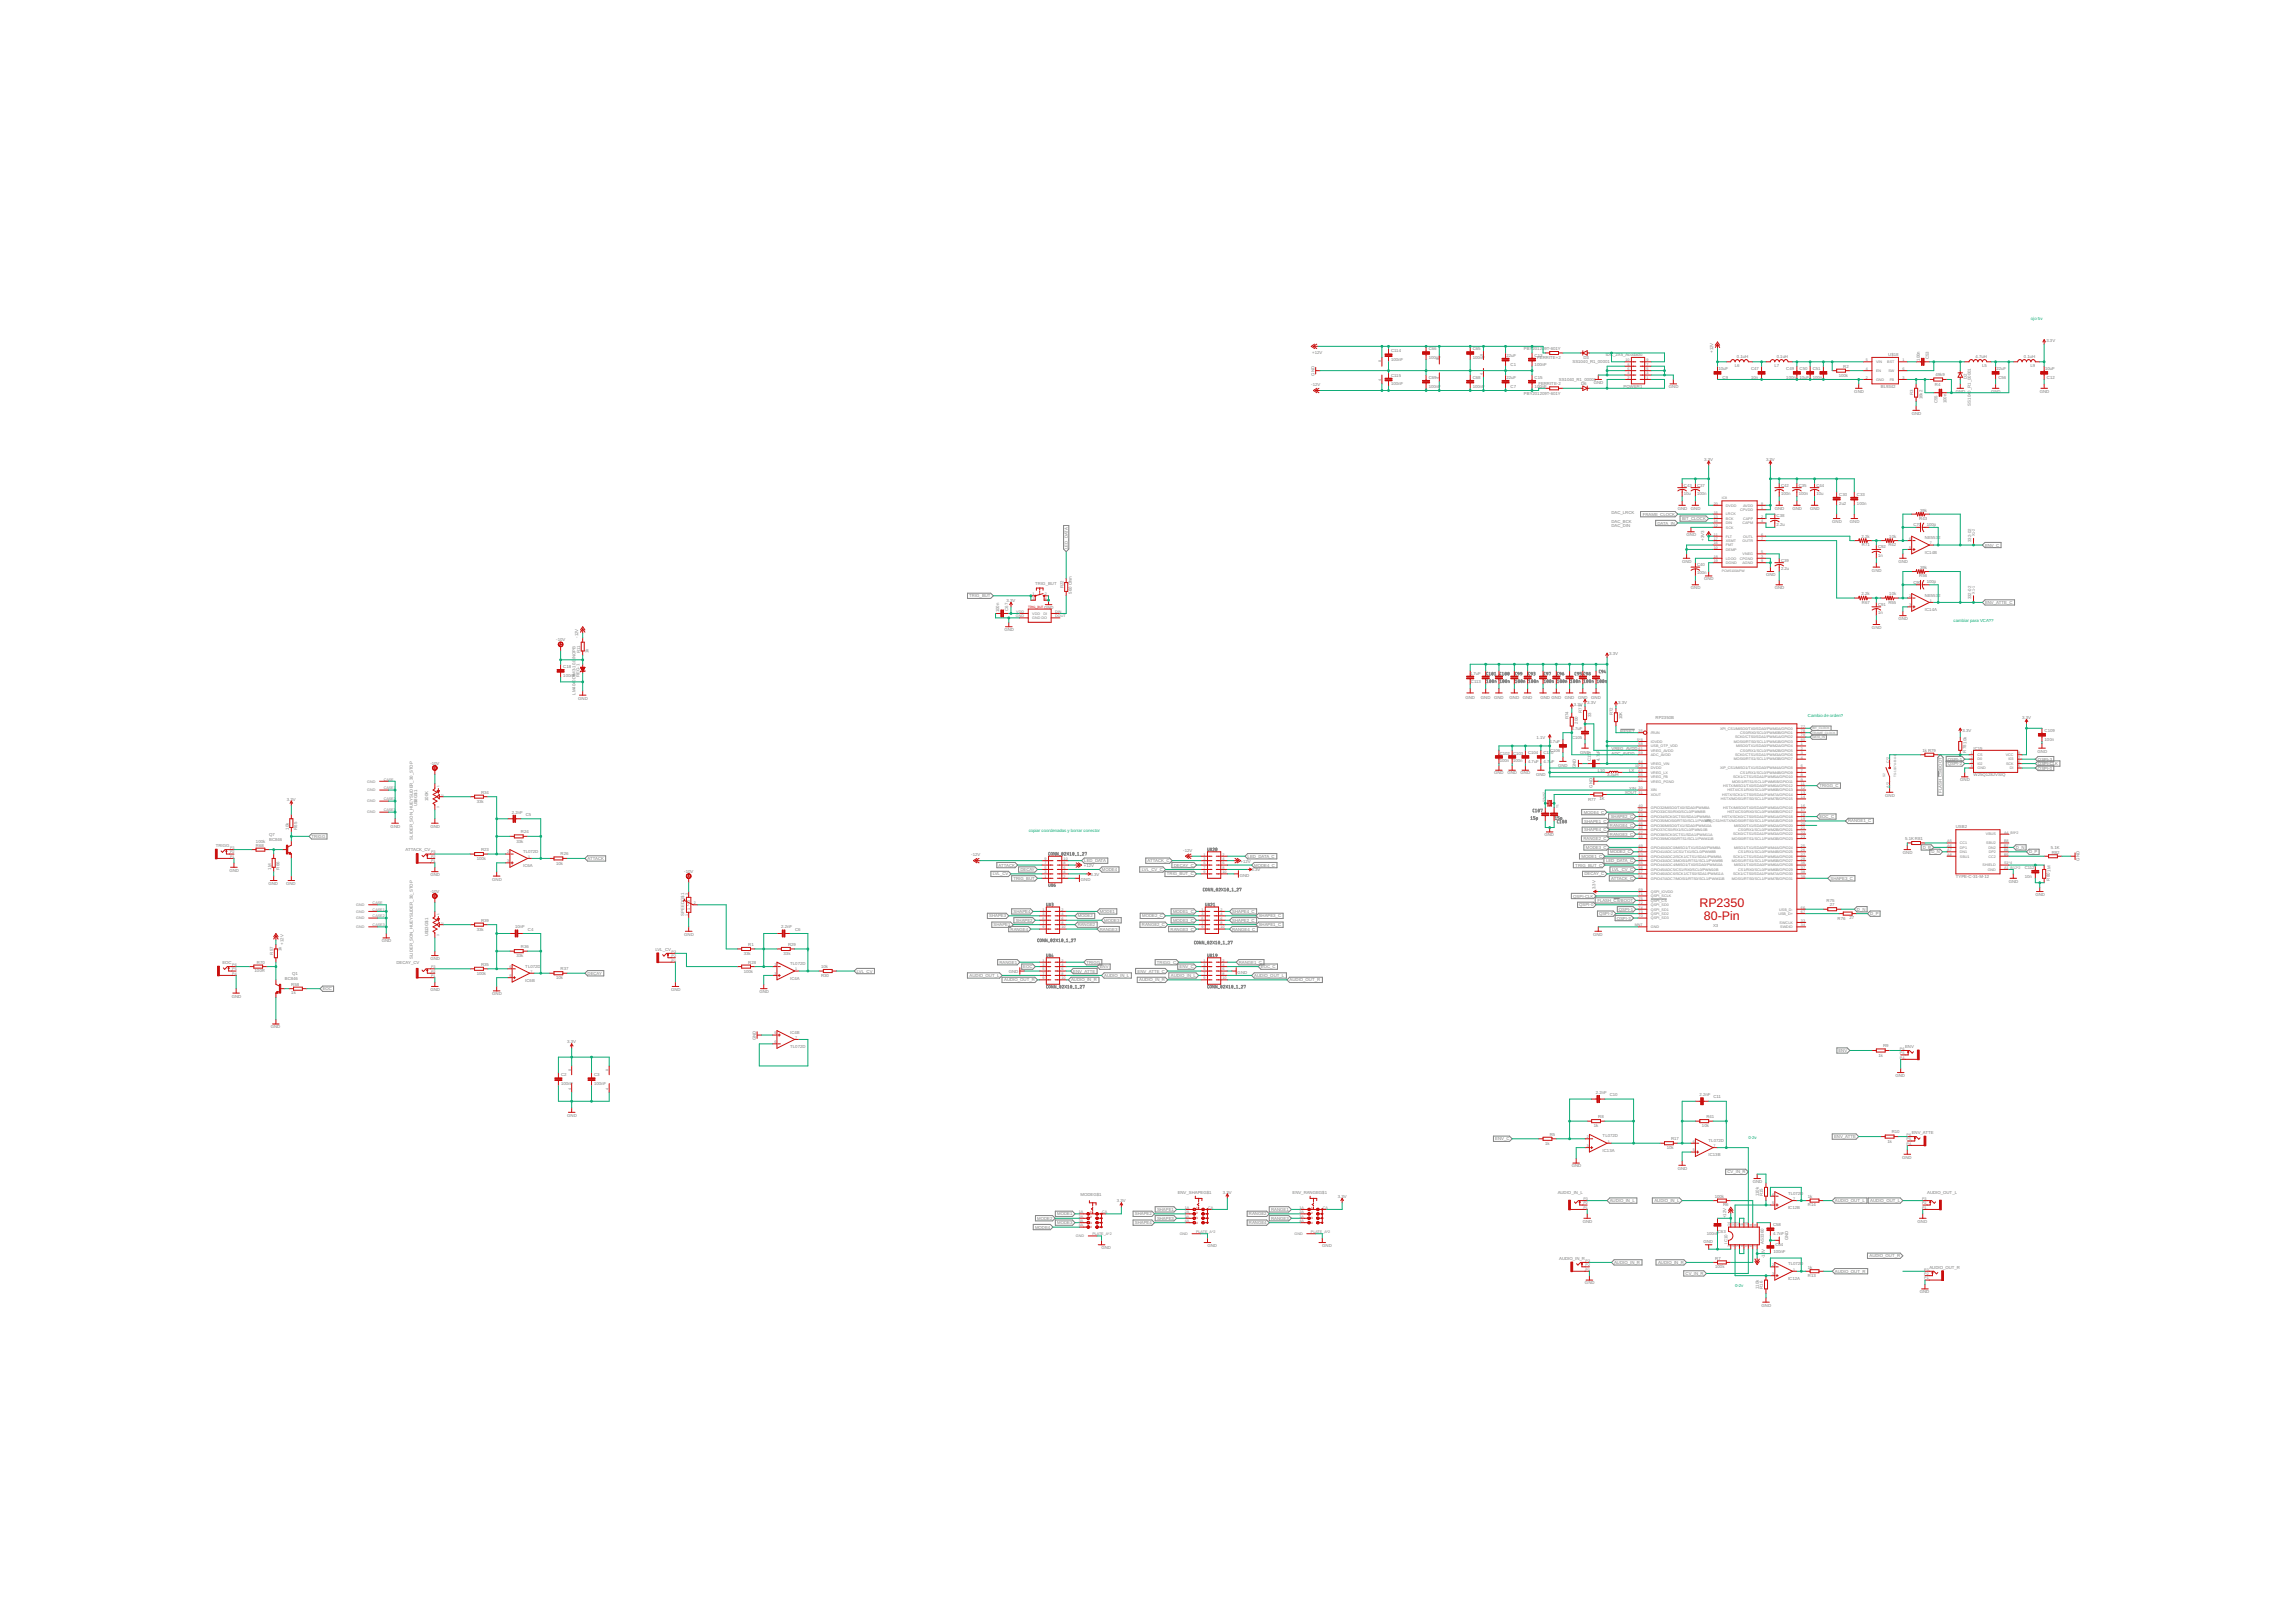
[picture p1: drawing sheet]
<svg xmlns="http://www.w3.org/2000/svg" width="594mm" height="420mm" viewBox="0 0 594 420" stroke-linecap="round" stroke-linejoin="round" font-family="sans-serif">
<defs><g id="words">
<g font-size="3.2" fill="#c90d0c">
<text x="439.9" y="234.8">RP2350</text>
<text x="441.1" y="238.2">80-Pin</text>
</g>
<g font-size="1.1" fill="#0dab76">
<text x="525.7" y="82.8">ojo 5v</text>
<text x="505.7" y="161.1">cambiar para VCA??</text>
<text x="468" y="185.7">Cambio de orden?</text>
<text x="266.3" y="215.4">copiar coordenadas y borrar conector</text>
<text x="452.6" y="294.8">0-2v</text>
<text x="449.1" y="333.1">0-2v</text>
</g>
<g font-size="1.1" fill="#808080">
<text x="529.7" y="88.4">3.3V</text>
<text x="339.7" y="91.6">+12V</text>
<text x="360.1" y="93.5">100nF</text>
<text x="360.1" y="91.2">C114</text>
<text x="369.8" y="92.9">100nF</text>
<text x="369.8" y="90.6">C66</text>
<text x="381.3" y="92.9">100nF</text>
<text x="381.3" y="90.6">C65</text>
<text x="390" y="92.4">22uF</text>
<text x="391" y="94.6">C1</text>
<text x="394.5" y="90.7">PBY201209T-601Y</text>
<text x="397.3" y="94.6">100nF</text>
<text x="397.3" y="92.4">C13</text>
<text x="397.9" y="92.9">FERRITE+2</text>
<text x="407.1" y="94.1">SS1040_R1_00001</text>
<text x="409.9" y="93">D3</text>
<text x="415.6" y="92.2">IDC_2X5_Acodado</text>
<text x="443.4" y="91.4" transform="rotate(-90 443.4 91.4)">+12V</text>
<text x="444.8" y="95.8">10uF</text>
<text x="449.1" y="95">L6</text>
<text x="449.6" y="92.8">0.1uH</text>
<text x="453.3" y="95.8">C47</text>
<text x="459.3" y="95">L7</text>
<text x="459.9" y="92.8">0.1uH</text>
<text x="462.4" y="95.8">C49</text>
<text x="465.8" y="95.8">C50</text>
<text x="469.3" y="95.8">C51</text>
<text x="477.1" y="95.2">R2</text>
<text x="488.8" y="92.2">U$18</text>
<text x="497" y="93.4" transform="rotate(-90 497 93.4)">100n</text>
<text x="499.3" y="93" transform="rotate(-90 499.3 93)">C53</text>
<text x="511.4" y="92.8">4.7uH</text>
<text x="513.1" y="95">L5</text>
<text x="516.8" y="95.8">22uF</text>
<text x="523.9" y="92.8">0.1uH</text>
<text x="525.6" y="95">L9</text>
<text x="529.4" y="95.8">10uF</text>
<text x="339.4" y="100">-12V</text>
<text x="340.2" y="97.3" transform="rotate(-90 340.2 97.3)">GND</text>
<text x="360.1" y="99.8">100nF</text>
<text x="360.1" y="97.5">C115</text>
<text x="369.8" y="100.4">100nF</text>
<text x="369.8" y="98.1">C69</text>
<text x="381.3" y="100.4">100nF</text>
<text x="381.3" y="98.1">C68</text>
<text x="390" y="98.1">22uF</text>
<text x="391" y="100.4">C7</text>
<text x="397.3" y="100.4">100nF</text>
<text x="397.3" y="98.1">C15</text>
<text x="398.2" y="99.7">FERRITE-2</text>
<text x="403.5" y="98.6">SS1040_R1_00001</text>
<text x="409.3" y="99.7">D6</text>
<text x="412.6" y="99.4">GND</text>
<text x="420.3" y="100.5">POWER1</text>
<text x="432" y="100.5">GND</text>
<text x="445.9" y="98.1">C9</text>
<text x="453.3" y="98.1">10n</text>
<text x="462.4" y="98.1">100n</text>
<text x="465.8" y="98.1">10uF</text>
<text x="469.3" y="98.1">100n</text>
<text x="476" y="97.6">100k</text>
<text x="480" y="101.7">GND</text>
<text x="486.9" y="100.5">BL9342</text>
<text x="500.9" y="99.9">R4</text>
<text x="501" y="97.4">49k9</text>
<text x="506.3" y="101.7">GND</text>
<text x="509.1" y="98.1" transform="rotate(-90 509.1 98.1)">D2</text>
<text x="510.1" y="101.7" transform="rotate(-90 510.1 101.7)">0_R1_00001</text>
<text x="515.4" y="101.7">GND</text>
<text x="517.3" y="98.1">C56</text>
<text x="528" y="101.7">GND</text>
<text x="529.9" y="98.1">C12</text>
<text x="394.5" y="102.1">PBY201209T-601Y</text>
<text x="494.9" y="107.4">GND</text>
<text x="495.2" y="102.2" transform="rotate(-90 495.2 102.2)">R3</text>
<text x="497.6" y="103.4" transform="rotate(-90 497.6 103.4)">16k2</text>
<text x="501.5" y="104.4" transform="rotate(-90 501.5 104.4)">C55</text>
<text x="503.8" y="104.4" transform="rotate(-90 503.8 104.4)">100n</text>
<text x="510.1" y="105" transform="rotate(-90 510.1 105)">SS104</text>
<text x="441.1" y="119.3">3.3V</text>
<text x="457.1" y="119.3">3.3V</text>
<text x="435.9" y="126">C43</text>
<text x="439.3" y="126">C37</text>
<text x="461" y="126">C42</text>
<text x="465.6" y="126">C35</text>
<text x="470.2" y="126">C44</text>
<text x="434.3" y="132">GND</text>
<text x="435.9" y="128.1">10u</text>
<text x="437.7" y="132">GND</text>
<text x="439.3" y="128.1">100n</text>
<text x="459.4" y="132">GND</text>
<text x="461" y="128.1">100n</text>
<text x="464" y="132">GND</text>
<text x="465.6" y="128.1">100n</text>
<text x="468.6" y="132">GND</text>
<text x="470.2" y="128.1">10u</text>
<text x="476.1" y="130.6">2u2</text>
<text x="476.1" y="128.4">C30</text>
<text x="480.7" y="130.6">100n</text>
<text x="480.7" y="128.4">C33</text>
<text x="417.1" y="136.5">DAC_DIN</text>
<text x="417.1" y="133.1">DAC_LRCK</text>
<text x="417.1" y="135.4">DAC_BCK</text>
<text x="425.3" y="133.5">FRAME_CLOCK</text>
<text x="429.1" y="135.8">DATA_IN</text>
<text x="435.4" y="134.6">BIT_CLOCK</text>
<text x="459.9" y="136.1">2.2u</text>
<text x="459.9" y="134">C38</text>
<text x="474.3" y="135.4">GND</text>
<text x="478.9" y="135.4">GND</text>
<text x="495.3" y="136.2">C70</text>
<text x="496.8" y="134.6">R43</text>
<text x="497.1" y="132.4">39k</text>
<text x="498.7" y="136.1">100p</text>
<text x="276.4" y="142.1" transform="rotate(-90 276.4 142.1)">LED_DATA</text>
<text x="436.6" y="138.8">GND</text>
<text x="441.1" y="140" transform="rotate(-90 441.1 140)">+3V3</text>
<text x="481.9" y="139.3">2.2k</text>
<text x="482" y="141.4">R71</text>
<text x="486.2" y="142">C92</text>
<text x="488.8" y="141.4">R42</text>
<text x="489.1" y="139.3">10k</text>
<text x="498.3" y="139.6">NE5532</text>
<text x="498.3" y="143.3">IC14B</text>
<text x="510.2" y="140.3" transform="rotate(-90 510.2 140.3)">332-02</text>
<text x="513.8" y="141.5">ENV_C</text>
<text x="435.4" y="145.7">GND</text>
<text x="439.3" y="148.7">100n</text>
<text x="439.3" y="146.5">C40</text>
<text x="457.1" y="149.1">GND</text>
<text x="461" y="147.6">2.2u</text>
<text x="461" y="145.4">C39</text>
<text x="484.6" y="148">GND</text>
<text x="486.2" y="144.1">1n</text>
<text x="491.4" y="145.7">GND</text>
<text x="496.8" y="149.4">R56</text>
<text x="497.1" y="147.3">39k</text>
<text x="250.9" y="154.6">TRIG_BUT</text>
<text x="260.6" y="155.8">3.3V</text>
<text x="268" y="151.4">TRIG_BUT</text>
<text x="275.3" y="152.3" transform="rotate(-90 275.3 152.3)">R22</text>
<text x="277.5" y="153.7" transform="rotate(-90 277.5 153.7)">560 Ohm</text>
<text x="437.7" y="152.5">GND</text>
<text x="441.1" y="150.2">GND</text>
<text x="459.4" y="152.5">GND</text>
<text x="481.9" y="154.1">2.2k</text>
<text x="489.1" y="154.1">10k</text>
<text x="495.3" y="151.1">C90</text>
<text x="498.3" y="154.5">NE5532</text>
<text x="498.7" y="151">100p</text>
<text x="510.2" y="155.2" transform="rotate(-90 510.2 155.2)">332-02</text>
<text x="258.7" y="158.5" transform="rotate(-90 258.7 158.5)">100n</text>
<text x="261" y="158.1" transform="rotate(-90 261 158.1)">C67</text>
<text x="270.3" y="157.7">GND</text>
<text x="482" y="156.3">R67</text>
<text x="486.2" y="159">1n</text>
<text x="486.2" y="156.8">C91</text>
<text x="488.8" y="156.3">R55</text>
<text x="491.4" y="160.5">GND</text>
<text x="498.3" y="158.2">IC14A</text>
<text x="513.8" y="156.4">ENV_ATTE_C</text>
<text x="144" y="166">-10V</text>
<text x="149.7" y="165.1" transform="rotate(-90 149.7 165.1)">-12V</text>
<text x="260" y="163.4">GND</text>
<text x="484.6" y="162.8">GND</text>
<text x="145.8" y="172.9">C18</text>
<text x="149" y="170.7" transform="rotate(-90 149 170.7)">/NOPB</text>
<text x="150.2" y="169.1" transform="rotate(-90 150.2 169.1)">R11</text>
<text x="152.3" y="169.1" transform="rotate(-90 152.3 169.1)">1k</text>
<text x="416.6" y="169.6">3.3V</text>
<text x="145.8" y="175.2">100nF</text>
<text x="149" y="179.8" transform="rotate(-90 149 179.8)">LM404</text>
<text x="149" y="176.5" transform="rotate(-90 149 176.5)">0DIM3-10.0</text>
<text x="150" y="175.3" transform="rotate(-90 150 175.3)">REG-1</text>
<text x="380.5" y="174.6">4.7uF</text>
<text x="380.8" y="176.9">C113</text>
<text x="149.7" y="181.1">GND</text>
<text x="379.3" y="180.9">GND</text>
<text x="383.3" y="180.9">GND</text>
<text x="386.8" y="180.9">GND</text>
<text x="390.8" y="180.9">GND</text>
<text x="394.2" y="180.9">GND</text>
<text x="398.8" y="180.9">GND GND</text>
<text x="405.1" y="180.9">GND</text>
<text x="407.4" y="182.7">3.3V</text>
<text x="408.5" y="180.9">GND</text>
<text x="409.5" y="184.5" transform="rotate(-90 409.5 184.5)">R73</text>
<text x="410.9" y="182.1">3.3V</text>
<text x="411.9" y="185.7" transform="rotate(-90 411.9 185.7)">33</text>
<text x="411.9" y="180.9">GND</text>
<text x="417.5" y="185.1" transform="rotate(-90 417.5 185.1)">R72</text>
<text x="418.9" y="182.1">3.3V</text>
<text x="397.7" y="191.3">1.1V</text>
<text x="406.1" y="186.2" transform="rotate(-90 406.1 186.2)">R74</text>
<text x="406.8" y="188.9">4.7uF</text>
<text x="407" y="191.2">C105</text>
<text x="408.5" y="187.4" transform="rotate(-90 408.5 187.4)">200</text>
<text x="419.4" y="189.7">RESET</text>
<text x="419.9" y="186.2" transform="rotate(-90 419.9 186.2)">10K</text>
<text x="428.6" y="186.2">RP2350B</text>
<text x="508" y="189.6">3.3V</text>
<text x="523.4" y="186.1">3.3V</text>
<text x="529.3" y="191.8">100n</text>
<text x="529.3" y="189.5">C109</text>
<text x="111.4" y="198">-10V</text>
<text x="388.2" y="197.3">100n</text>
<text x="388.2" y="195.4">C102 C103</text>
<text x="391.7" y="197.3">100n</text>
<text x="395.5" y="197.5">4.7uF</text>
<text x="395.5" y="195.2">C104</text>
<text x="399.5" y="197.5">4.7uF</text>
<text x="399.5" y="195.2">C110</text>
<text x="401.1" y="192.4">4.7uF</text>
<text x="401.2" y="194.6">C106</text>
<text x="409.1" y="195.2">GND</text>
<text x="411.8" y="197" transform="rotate(-90 411.8 197)">C111</text>
<text x="414.1" y="197" transform="rotate(-90 414.1 197)">4.7uF</text>
<text x="417.1" y="195.4">ADC_AVDD</text>
<text x="417.1" y="194.2">VREG_AVDD</text>
<text x="497.7" y="194.6">1k R79</text>
<text x="504.2" y="196.9">QSPI-1</text>
<text x="508.9" y="194.8" transform="rotate(-90 508.9 194.8)">R78</text>
<text x="509" y="192.5" transform="rotate(-90 509 192.5)">10k</text>
<text x="510.9" y="194.1">IC15</text>
<text x="527.4" y="194.8">GND</text>
<text x="527.6" y="196.9">QSPI-3</text>
<text x="386.8" y="200.3">GND</text>
<text x="390.2" y="200.3">GND</text>
<text x="393.6" y="200.3">GND</text>
<text x="397.6" y="200.9">GND</text>
<text x="403.3" y="198.6">GND</text>
<text x="407.9" y="198.9" transform="rotate(-90 407.9 198.9)">GND</text>
<text x="412.2" y="204" transform="rotate(-90 412.2 204)">GND</text>
<text x="413.6" y="200">L10</text>
<text x="416" y="201">3.3μH</text>
<text x="421.7" y="200">LX</text>
<text x="471" y="203.8">TRIGG_C</text>
<text x="504.2" y="198.1">QSPI-2</text>
<text x="507.4" y="202.2">GND</text>
<text x="510.9" y="200.9">W25Q128JVSIQ</text>
<text x="527.6" y="198.1">QSPI-CLK</text>
<text x="527.6" y="199.2">QSPI-0</text>
<text x="74.3" y="207.3">3.3V</text>
<text x="108" y="208.7" transform="rotate(-90 108 208.7)">U$8G$1</text>
<text x="110.8" y="207.4" transform="rotate(-90 110.8 207.4)">100K</text>
<text x="123.4" y="207.8">33k</text>
<text x="124.6" y="205.4">R34</text>
<text x="411.1" y="207.3">R77</text>
<text x="414.1" y="207.2">1K</text>
<text x="420.6" y="205.7">XOUT</text>
<text x="421.7" y="204.5">XIN</text>
<text x="488" y="206.2">GND</text>
<text x="502.7" y="205.3" transform="rotate(-90 502.7 205.3)">FLASH_CS/BOOT</text>
<text x="74.7" y="214.8" transform="rotate(-90 74.7 214.8)">10k</text>
<text x="76.9" y="214.8" transform="rotate(-90 76.9 214.8)">R65</text>
<text x="101.1" y="214.2">GND</text>
<text x="111.4" y="214.2">GND</text>
<text x="132.5" y="210.6">2.2nF</text>
<text x="134.8" y="215.7">R24</text>
<text x="136.1" y="211.2">C5</text>
<text x="410" y="210.6">MODE4_C</text>
<text x="410.1" y="215.2">SHAPE4_C</text>
<text x="410.1" y="212.9">SHAPE1_C</text>
<text x="416.8" y="214.1">RANGE4_C</text>
<text x="416.9" y="211.8">SHAPE2_C</text>
<text x="471" y="211.8">EOC_C</text>
<text x="478.4" y="212.9">RANGE1_C</text>
<text x="506.3" y="214.5">USB2</text>
<text x="55.9" y="219.3">TRIGG</text>
<text x="66.3" y="218.1">100k</text>
<text x="66.3" y="219.1">R68</text>
<text x="69.7" y="217.7">BC846</text>
<text x="69.7" y="216.5">Q7</text>
<text x="80.7" y="216.9">TRIGG</text>
<text x="105" y="220.4">ATTACK_CV</text>
<text x="106.8" y="217.4" transform="rotate(-90 106.8 217.4)">SLIDER_SON_HUEYSLIDER_30_STOP</text>
<text x="124.6" y="220.3">R23</text>
<text x="133.7" y="218.1">33k</text>
<text x="135.4" y="220.8">TL072D</text>
<text x="145.1" y="221.4">R26</text>
<text x="251.4" y="221.7">-12V</text>
<text x="306.3" y="220.5">-12V</text>
<text x="399.8" y="216.5">GND</text>
<text x="409.9" y="217.5">RANGE2_C</text>
<text x="410.5" y="219.8">MODE3_C</text>
<text x="416.8" y="216.4">RANGE3_C</text>
<text x="416.8" y="220.9">MODE2_C</text>
<text x="492.6" y="221.1">GND</text>
<text x="493.1" y="217.4">5.1K R81</text>
<text x="497.7" y="219.8">D_P</text>
<text x="500" y="220.9">D_N</text>
<text x="521.8" y="219.8">D_N</text>
<text x="525.3" y="220.9">D_P</text>
<text x="530.9" y="219.7">5.1K</text>
<text x="531.1" y="221">R82</text>
<text x="59.4" y="225.7">GND</text>
<text x="70.2" y="225.1" transform="rotate(-90 70.2 225.1)">1M</text>
<text x="72.3" y="225.1" transform="rotate(-90 72.3 225.1)">R66</text>
<text x="111.4" y="226.8">GND</text>
<text x="123.4" y="222.7">100k</text>
<text x="127.4" y="228">GND</text>
<text x="135.4" y="224.5">IC6A</text>
<text x="144" y="223.8">10k</text>
<text x="152.1" y="222.6">ATTACK</text>
<text x="177.1" y="226">-10V</text>
<text x="257" y="226.6">LVL_CV</text>
<text x="258.5" y="224.4">ATTACK</text>
<text x="262.3" y="227.8">TRIG_BUT</text>
<text x="264.1" y="225.5">DECAY</text>
<text x="280.6" y="224.5">+12V</text>
<text x="280.7" y="223.2">LED_DATA</text>
<text x="282.3" y="226.7">3.3V</text>
<text x="285.3" y="225.5">MODE4</text>
<text x="295.6" y="225.5">LVL_CV_C</text>
<text x="297.1" y="223.2">ATTACK_C</text>
<text x="302.1" y="226.6">TRIG_BUT_C</text>
<text x="303.9" y="224.4">DECAY_C</text>
<text x="320.9" y="227">GND</text>
<text x="321.1" y="223.4">+12V</text>
<text x="323" y="222.1">LED_DATA_C</text>
<text x="324" y="225.6">3.3V</text>
<text x="324.7" y="224.4">MODE4_C</text>
<text x="407.8" y="224.4">TRIG_BUT_C</text>
<text x="409.4" y="222.1">MODE1_C</text>
<text x="410.2" y="226.6">DECAY_C</text>
<text x="415.7" y="223.2">LED_DATA_C</text>
<text x="417.1" y="227.8">ATTACK_C</text>
<text x="417.3" y="225.5">LVL_CV_C</text>
<text x="473.8" y="227.8">SHAPE3_C</text>
<text x="506.3" y="227.4">TYPE-C-31-M-12</text>
<text x="524.1" y="227.2">10n</text>
<text x="524.1" y="224.9">C112</text>
<text x="530.6" y="228" transform="rotate(-90 530.6 228)">R80</text>
<text x="530.8" y="225.7" transform="rotate(-90 530.8 225.7)">1M</text>
<text x="538.3" y="222.8" transform="rotate(-90 538.3 222.8)">GND</text>
<text x="69.5" y="229.1">GND</text>
<text x="74.1" y="229.1">GND</text>
<text x="111.4" y="231.1">-10V</text>
<text x="279.8" y="228.2">GND</text>
<text x="407.3" y="232.4">QSPI-CLK</text>
<text x="413" y="230.2" transform="rotate(-90 413 230.2)">3.3V</text>
<text x="413.5" y="233.5">FLASH_CS/BOOT</text>
<text x="472.8" y="233.6">R75</text>
<text x="520" y="228.5">GND</text>
<text x="526.9" y="232">GND</text>
<text x="124.6" y="238.6">R39</text>
<text x="177.1" y="237" transform="rotate(-90 177.1 237)">SPEEDG$1</text>
<text x="256.1" y="237.5">SHAPE3</text>
<text x="257.2" y="239.8">SHAPE1</text>
<text x="262.4" y="236.4">SHAPE4</text>
<text x="262.9" y="238.6">SHAPE2</text>
<text x="279" y="237.5">MODE2</text>
<text x="279" y="239.8">RANGE2</text>
<text x="284.7" y="236.4">MODE1</text>
<text x="285.8" y="238.6">MODE3</text>
<text x="295.6" y="239.8">RANGE2_C</text>
<text x="295.7" y="237.5">MODE2_C</text>
<text x="303.7" y="236.4">MODE1_C</text>
<text x="303.7" y="238.6">MODE3_C</text>
<text x="319" y="236.4">SHAPE4_C</text>
<text x="319" y="238.6">SHAPE2_C</text>
<text x="325.8" y="237.5">SHAPE3_C</text>
<text x="325.8" y="239.8">SHAPE1_C</text>
<text x="408.8" y="234.6">QSPI-0</text>
<text x="413.9" y="236.9">QSPI-2</text>
<text x="418.5" y="238.1">QSPI-3</text>
<text x="419.1" y="235.8">QSPI-1</text>
<text x="443.4" y="240">X3</text>
<text x="473.6" y="234.6">27</text>
<text x="475.7" y="238.1">R76</text>
<text x="478.8" y="238">27</text>
<text x="480.7" y="235.8">D_N</text>
<text x="484.1" y="236.9">D_P</text>
<text x="73.4" y="244.5" transform="rotate(-90 73.4 244.5)">+12V</text>
<text x="98.8" y="244">GND</text>
<text x="110.8" y="242.4" transform="rotate(-90 110.8 242.4)">U$13G$1</text>
<text x="123.4" y="241">33k</text>
<text x="133.4" y="240.4">10nF</text>
<text x="134.8" y="245.4">R36</text>
<text x="136.7" y="240.9">C4</text>
<text x="177.1" y="242.2">GND</text>
<text x="193.7" y="244.9">R1</text>
<text x="202.2" y="240.4">2.2nF</text>
<text x="204" y="244.9">R29</text>
<text x="205.8" y="240.9">C6</text>
<text x="261.6" y="240.9">RANGE4</text>
<text x="284.7" y="240.9">RANGE3</text>
<text x="303" y="240.9">RANGE3_C</text>
<text x="319" y="240.9">RANGE4_C</text>
<text x="412.4" y="242.2">GND</text>
<text x="57.6" y="249.6">EOC</text>
<text x="65.9" y="251.7">100R</text>
<text x="66.5" y="249.6">R70</text>
<text x="70.7" y="247.1" transform="rotate(-90 70.7 247.1)">R57</text>
<text x="72.9" y="246.3" transform="rotate(-90 72.9 246.3)">1k</text>
<text x="102.6" y="249.6">DECAY_CV</text>
<text x="106.8" y="248.2" transform="rotate(-90 106.8 248.2)">SLIDER_SON_HUEYSLIDER_30_STOP</text>
<text x="111.4" y="248.5">GND</text>
<text x="124.6" y="250">R35</text>
<text x="133.7" y="247.8">33k</text>
<text x="136" y="250.5">TL072D</text>
<text x="145.1" y="251.1">R37</text>
<text x="169.7" y="246.1">LVL_CV</text>
<text x="192.6" y="251.8">100k</text>
<text x="192.6" y="247.3">33k</text>
<text x="193.7" y="249.4">R28</text>
<text x="202.8" y="247.3">33k</text>
<text x="204.6" y="249.9">TL072D</text>
<text x="212.6" y="250.7">10k</text>
<text x="221.8" y="251.8">LVL_CV</text>
<text x="258.7" y="249.5">RANGE1</text>
<text x="261.1" y="252">GND</text>
<text x="264.9" y="250.6">EOC</text>
<text x="277.8" y="251.8">ENV_ATTE</text>
<text x="281.3" y="249.5">TRIGG</text>
<text x="284.7" y="250.6">ENV</text>
<text x="294.5" y="251.8">ENV_ATTE_C</text>
<text x="299.5" y="249.5">TRIGG_C</text>
<text x="305.3" y="250.6">ENV_C</text>
<text x="320.7" y="249.5">RANGE1_C</text>
<text x="326.4" y="250.6">EOC_C</text>
<text x="73.7" y="253.7">BC846</text>
<text x="75.4" y="257.4">1k</text>
<text x="75.4" y="255.3">R58</text>
<text x="75.6" y="252.5">Q1</text>
<text x="83.5" y="256.4">EOC</text>
<text x="111.4" y="256.5">GND</text>
<text x="123.4" y="252.4">100k</text>
<text x="127.4" y="257.7">GND</text>
<text x="136" y="254.2">IC6B</text>
<text x="144" y="253.6">10k</text>
<text x="152.1" y="252.4">DECAY</text>
<text x="173.7" y="256.5">GND</text>
<text x="196.6" y="257.1">GND</text>
<text x="204.6" y="253.6">IC4A</text>
<text x="212.6" y="252.9">R30</text>
<text x="251" y="252.9">AUDIO_OUT_L</text>
<text x="259.9" y="254.1">AUDIO_OUT_R</text>
<text x="277.3" y="254.1">AUDIO_IN_R</text>
<text x="285.8" y="252.9">AUDIO_IN_L</text>
<text x="294.9" y="254.1">AUDIO_IN_R</text>
<text x="303.1" y="252.9">AUDIO_IN_L</text>
<text x="320.4" y="252.2">GND</text>
<text x="324.7" y="252.9">AUDIO_OUT_L</text>
<text x="333.8" y="254.1">AUDIO_OUT_R</text>
<text x="60" y="258.2">GND</text>
<text x="70.1" y="266.2">GND</text>
<text x="195.7" y="269.3" transform="rotate(-90 195.7 269.3)">GND</text>
<text x="204.6" y="267.7">IC4B</text>
<text x="146.8" y="270.1">3.3V</text>
<text x="204.6" y="271.4">TL072D</text>
<text x="475.9" y="272.4">ENV</text>
<text x="486.3" y="273.6">1k</text>
<text x="487.4" y="271.1">R9</text>
<text x="493.1" y="271.3">ENV</text>
<text x="145.2" y="280.9">100nF</text>
<text x="145.2" y="278.6">C2</text>
<text x="153.8" y="280.9">100nF</text>
<text x="153.8" y="278.6">C3</text>
<text x="490.7" y="278.8">GND</text>
<text x="413.1" y="283.2">2.2nF</text>
<text x="416.7" y="283.8">C10</text>
<text x="439.9" y="283.8">2.2nF</text>
<text x="443.5" y="284.3">C11</text>
<text x="146.8" y="289.1">GND</text>
<text x="401.1" y="294">R5</text>
<text x="412.6" y="291.8">1k</text>
<text x="413.7" y="289.4">R8</text>
<text x="440.6" y="291.8">10k</text>
<text x="441.7" y="289.4">R41</text>
<text x="489.7" y="293.4">R10</text>
<text x="494.9" y="293.5">ENV_ATTE</text>
<text x="387" y="295.2">ENV_C</text>
<text x="400" y="296.4">1k</text>
<text x="414.9" y="294.5">TL072D</text>
<text x="414.9" y="298.2">IC13A</text>
<text x="431.4" y="297.6">10k</text>
<text x="432.6" y="295.1">R17</text>
<text x="442.3" y="295.6">TL072D</text>
<text x="442.3" y="299.3">IC13B</text>
<text x="474.8" y="294.6">ENV_ATTE</text>
<text x="488.6" y="295.8">1k</text>
<text x="492.4" y="299.9">GND</text>
<text x="406.9" y="302.2">GND</text>
<text x="434.3" y="302.8">GND</text>
<text x="447.2" y="303.8">CV_IN_R</text>
<text x="279.7" y="309.7">MODEG$1</text>
<text x="289.1" y="311.3">3.3V</text>
<text x="304.9" y="309.1">ENV_SHAPEG$1</text>
<text x="316.6" y="309">3.3V</text>
<text x="334.6" y="309.1">ENV_RANGEG$1</text>
<text x="346.3" y="310.1">3.3V</text>
<text x="403.2" y="309">AUDIO_IN_L</text>
<text x="416.7" y="311.2">AUDIO_IN_L</text>
<text x="428.2" y="311.2">AUDIO_IN_L</text>
<text x="443.9" y="310.1">100k</text>
<text x="453.7" y="306.2">GND</text>
<text x="455.3" y="309.7" transform="rotate(-90 455.3 309.7)">110k</text>
<text x="456.3" y="309.7" transform="rotate(-90 456.3 309.7)">R15</text>
<text x="462.9" y="309.3">TL072D</text>
<text x="468" y="310.1">1k</text>
<text x="475" y="311.2">AUDIO_OUT_L</text>
<text x="484.1" y="311.2">AUDIO_OUT_L</text>
<text x="498.9" y="309">AUDIO_OUT_L</text>
<text x="268.5" y="315.8">MODE2</text>
<text x="273.7" y="314.6">MODE1</text>
<text x="273.7" y="316.9">MODE3</text>
<text x="293.8" y="314.6">SHAPE2</text>
<text x="293.8" y="316.9">SHAPE4</text>
<text x="299.5" y="313.5">SHAPE1</text>
<text x="299.5" y="315.8">SHAPE3</text>
<text x="323.3" y="314.6">RANGE2</text>
<text x="323.3" y="316.9">RANGE4</text>
<text x="329" y="313.5">RANGE1</text>
<text x="329" y="315.8">RANGE3</text>
<text x="409.7" y="316.5">GND</text>
<text x="446" y="312.3">R6</text>
<text x="446.9" y="315.4" transform="rotate(-90 446.9 315.4)">+12V</text>
<text x="459" y="317.5">C58</text>
<text x="462.9" y="313">IC12B</text>
<text x="468" y="312.3">R14</text>
<text x="496.4" y="316.5">GND</text>
<text x="267.9" y="318.1">MODE4</text>
<text x="285.1" y="323.4">GND</text>
<text x="312.6" y="322.8">GND</text>
<text x="342.3" y="322.8">GND</text>
<text x="441" y="321.9">GND</text>
<text x="441.8" y="319.8">100nF</text>
<text x="444.7" y="319.2">C63</text>
<text x="447.1" y="321.9" transform="rotate(-90 447.1 321.9)">IC10</text>
<text x="456.6" y="321.9" transform="rotate(-90 456.6 321.9)">AS3360</text>
<text x="459" y="319.8">4.7nF</text>
<text x="459.6" y="322.6">C64</text>
<text x="462.9" y="321.1" transform="rotate(-90 462.9 321.1)">GND</text>
<text x="403.6" y="326.1">AUDIO_IN_R</text>
<text x="417.8" y="327.2">AUDIO_IN_R</text>
<text x="429.2" y="327.2">AUDIO_IN_R</text>
<text x="444" y="328.3">100k</text>
<text x="444" y="326.1">R7</text>
<text x="456.8" y="325.7" transform="rotate(-90 456.8 325.7)">-12V</text>
<text x="459.1" y="324.3">100nF</text>
<text x="462.9" y="327.6">TL072D</text>
<text x="468" y="328.4">1k</text>
<text x="475" y="329.5">AUDIO_OUT_R</text>
<text x="484" y="325.5">AUDIO_OUT_R</text>
<text x="499.4" y="328.4">AUDIO_OUT_R</text>
<text x="410.3" y="332.5">GND</text>
<text x="436.3" y="330.1">CV_IN_R</text>
<text x="455.3" y="333.7" transform="rotate(-90 455.3 333.7)">110k</text>
<text x="456.3" y="333.7" transform="rotate(-90 456.3 333.7)">R16</text>
<text x="462.9" y="331.3">IC12A</text>
<text x="468" y="330.6">R13</text>
<text x="497" y="334.8">GND</text>
<text x="456" y="338.2">GND</text>
</g>
<g font-size="1" fill="#808080">
<text x="357.6" y="93.8" transform="rotate(-90 357.6 93.8)">8</text>
<text x="372.4" y="93.2" transform="rotate(-90 372.4 93.2)">8</text>
<text x="383.8" y="92" transform="rotate(-90 383.8 92)">8</text>
<text x="420.7" y="93.5">10</text>
<text x="421.3" y="94.7">8</text>
<text x="421.3" y="95.8">6</text>
<text x="426.2" y="93.5">9</text>
<text x="426.2" y="94.7">7</text>
<text x="426.2" y="95.8">5</text>
<text x="483" y="93.5">5</text>
<text x="483" y="95.8">4</text>
<text x="485.6" y="94">VIN</text>
<text x="488.5" y="94">BST</text>
<text x="492.5" y="95.8">6</text>
<text x="492.5" y="93.5">1</text>
<text x="357.6" y="98.7" transform="rotate(-90 357.6 98.7)">4</text>
<text x="372.4" y="98.1" transform="rotate(-90 372.4 98.1)">4</text>
<text x="383.8" y="97" transform="rotate(-90 383.8 97)">4</text>
<text x="421.3" y="96.9">4</text>
<text x="421.3" y="98.1">2</text>
<text x="426.2" y="96.9">3</text>
<text x="426.2" y="98.1">1</text>
<text x="483" y="98.1">2</text>
<text x="485.6" y="96.3">EN</text>
<text x="485.6" y="98.6">GND</text>
<text x="488.8" y="96.3">SW</text>
<text x="489.2" y="98.6">FB</text>
<text x="492.5" y="98.1">3</text>
<text x="443.6" y="130.7">20</text>
<text x="446.8" y="131.2">DVDD</text>
<text x="451.2" y="131.1">AVDD</text>
<text x="455.9" y="131.8">1</text>
<text x="455.9" y="130.7">8</text>
<text x="443.6" y="132.9">15</text>
<text x="443.6" y="135.2">14</text>
<text x="443.6" y="134.1">13</text>
<text x="443.6" y="136.4">12</text>
<text x="446.8" y="133.4">LRCK</text>
<text x="446.8" y="135.7">DIN</text>
<text x="446.8" y="134.6">BCK</text>
<text x="446.8" y="136.9">SCK</text>
<text x="450.4" y="132.3">CPVDD</text>
<text x="451.1" y="135.7">CAPM</text>
<text x="451.2" y="134.6">CAPP</text>
<text x="455.9" y="134.1">2</text>
<text x="455.9" y="135.2">4</text>
<text x="443.6" y="140.9">16</text>
<text x="443.6" y="142.1">10</text>
<text x="443.6" y="139.8">17</text>
<text x="443.7" y="138.7">11</text>
<text x="446.8" y="141.4">FMT</text>
<text x="446.8" y="139.2">FLT</text>
<text x="446.8" y="142.6">DEMP</text>
<text x="446.8" y="140.3">XSMT</text>
<text x="451.1" y="140.3">OUTR</text>
<text x="451.1" y="143.7">VNEG</text>
<text x="451.2" y="139.1">OUTL</text>
<text x="455.9" y="143.2">5</text>
<text x="455.9" y="138.7">6</text>
<text x="455.9" y="139.8">7</text>
<text x="494.2" y="139.8">6</text>
<text x="494.2" y="142.1">5</text>
<text x="499.6" y="140.9">7</text>
<text x="511.2" y="138.8" transform="rotate(-90 511.2 138.8)">X1-2</text>
<text x="443.6" y="144.4">18</text>
<text x="443.6" y="145.5">19</text>
<text x="446.8" y="144.9">LDOO</text>
<text x="446.8" y="146">DGND</text>
<text x="450.3" y="144.9">CPGND</text>
<text x="451" y="146">AGND</text>
<text x="455.9" y="145.5">9</text>
<text x="455.9" y="144.4">3</text>
<text x="267.3" y="154.1">1</text>
<text x="267.3" y="155.2">3</text>
<text x="270.4" y="154.1">2</text>
<text x="270.4" y="155.2">4</text>
<text x="494.2" y="154.7">2</text>
<text x="499.6" y="155.8">1</text>
<text x="511.2" y="153.7" transform="rotate(-90 511.2 153.7)">X1-1</text>
<text x="263" y="159.8">GND</text>
<text x="263.1" y="158.7">VDD</text>
<text x="267.2" y="159.2">VDD</text>
<text x="267.2" y="160.3">GND DO</text>
<text x="270.1" y="159.1">DI</text>
<text x="273.2" y="159.8">DOUT</text>
<text x="273.2" y="158.7">DIN</text>
<text x="494.2" y="156.9">3</text>
<text x="423.8" y="191.8">5*8</text>
<text x="424.2" y="189.5">35</text>
<text x="427.3" y="190">/RUN</text>
<text x="445.2" y="188.9">XPI_CS1/MISO0/TX0/SDA0/PWM0A/GPIO0</text>
<text x="449.1" y="191.1">SCK0/CTS0/SDA1/PWM1A/GPIO2</text>
<text x="450.5" y="190">CS0/RX0/SCL0/PWM0B/GPIO1</text>
<text x="466.2" y="188.4">77</text>
<text x="466.2" y="189.5">78</text>
<text x="466.2" y="190.7">79</text>
<text x="466.2" y="191.8">80</text>
<text x="424.2" y="195.2">59</text>
<text x="424.2" y="194.1">61</text>
<text x="424.2" y="192.9">68</text>
<text x="424.2" y="197.5">64</text>
<text x="427.3" y="195.7">ADC_AVDD</text>
<text x="427.3" y="192.3">IOVDD</text>
<text x="427.3" y="194.6">VREG_AVDD</text>
<text x="427.3" y="193.4">USB_OTP_VDD</text>
<text x="448.8" y="192.3">MOSI0/RTS0/SCL1/PWM1B/GPIO3</text>
<text x="448.8" y="196.9">MOSI0/RTS1/SCL1/PWM3B/GPIO7</text>
<text x="449.1" y="195.7">SCK0/CTS1/SDA1/PWM3A/GPIO6</text>
<text x="449.4" y="193.4">MISO0/TX1/SDA0/PWM2A/GPIO4</text>
<text x="450.5" y="194.6">CS0/RX1/SCL0/PWM2B/GPIO5</text>
<text x="466.2" y="195.2">3</text>
<text x="466.2" y="192.9">1</text>
<text x="466.2" y="194.1">2</text>
<text x="466.2" y="196.4">4</text>
<text x="489" y="197.5" transform="rotate(-90 489 197.5)">C*2</text>
<text x="510.2" y="195.2">1</text>
<text x="510.2" y="197.5">3</text>
<text x="510.2" y="196.4">2</text>
<text x="511.9" y="195.7">CS</text>
<text x="511.9" y="196.9">D0</text>
<text x="519.2" y="195.7">VCC</text>
<text x="519.9" y="196.9">I03</text>
<text x="522.5" y="196.4">7</text>
<text x="522.5" y="197.5">6</text>
<text x="522.5" y="195.2">8</text>
<text x="95.1" y="202.6">GND</text>
<text x="99.3" y="202.1">CASE</text>
<text x="423.3" y="198.7">10*3</text>
<text x="424.2" y="202.1">62</text>
<text x="424.2" y="200.9">65</text>
<text x="424.2" y="199.8">63</text>
<text x="427.3" y="199.2">DVDD</text>
<text x="427.3" y="202.6">VREG_PGND</text>
<text x="427.3" y="201.4">VREG_FB</text>
<text x="427.3" y="198">VREG_VIN</text>
<text x="427.3" y="200.3">VREG_LX</text>
<text x="445.2" y="199.1">XIP_CS1/MISO1/TX1/SDA0/PWM4A/GPIO8</text>
<text x="446.1" y="203.7">HSTX/MISO1/TX0/SDA0/PWM6A/GPIO12</text>
<text x="448.3" y="202.6">MOSI1/RTS1/SCL1/PWM5B/GPIO11</text>
<text x="448.6" y="201.4">SCK1/CTS1/SDA1/PWM5A/GPIO10</text>
<text x="450.5" y="200.3">CS1/RX1/SCL0/PWM4B/GPIO9</text>
<text x="466.2" y="199.8">7</text>
<text x="466.2" y="198.7">6</text>
<text x="466.2" y="202.1">9</text>
<text x="466.2" y="200.9">8</text>
<text x="466.2" y="203.2">11</text>
<text x="489" y="203.9" transform="rotate(-90 489 203.9)">A*2</text>
<text x="510.2" y="198.7">4</text>
<text x="511.9" y="198">I02</text>
<text x="511.9" y="199.2">GND</text>
<text x="519.3" y="198">SCK</text>
<text x="520.3" y="199.1">DI</text>
<text x="522.5" y="198.7">5</text>
<text x="95.1" y="204.9">GND</text>
<text x="95.1" y="207.7">GND</text>
<text x="99.3" y="204.4">CASE1</text>
<text x="99.3" y="207.2">CASE2</text>
<text x="424.2" y="204.4">30</text>
<text x="424.2" y="205.5">31</text>
<text x="424.2" y="208.9">40</text>
<text x="427.3" y="204.9">XIN</text>
<text x="427.3" y="206">XOUT</text>
<text x="427.3" y="209.4">GPIO32/MISO0/TX0/SDA0/PWM8A</text>
<text x="445.5" y="207.1">HSTX/MOSI1/RTS0/SCL1/PWM7B/GPIO15</text>
<text x="445.8" y="206">HSTX/SCK1/CTS0/SDA1/PWM7A/GPIO14</text>
<text x="446.1" y="209.4">HSTX/MISO0/TX0/SDA0/PWM0A/GPIO16</text>
<text x="447.1" y="204.9">HSTX/CS1/RX0/SCL0/PWM6B/GPIO13</text>
<text x="466.2" y="208.9">16</text>
<text x="466.2" y="206.7">14</text>
<text x="466.2" y="205.5">13</text>
<text x="466.2" y="204.4">12</text>
<text x="95.1" y="210.6">GND</text>
<text x="99.3" y="210.1">CASE3</text>
<text x="424.2" y="210.1">42</text>
<text x="424.2" y="211.2">43</text>
<text x="424.2" y="212.4">44</text>
<text x="424.2" y="213.5">45</text>
<text x="424.2" y="214.6">46</text>
<text x="424.2" y="215.8">47</text>
<text x="427.3" y="210.6">GPIO33/CS0/RX0/SCL0/PWM8B</text>
<text x="427.3" y="211.7">GPIO34/SCK0/CTS0/SDA1/PWM9A</text>
<text x="427.3" y="212.9">GPIO35/MOSI0/RTS0/SCL1/PWM9B</text>
<text x="427.3" y="214">GPIO36/MISO0/TX1/SDA0/PWM10A</text>
<text x="427.3" y="215.2">GPIO37/CS0/RX1/SCL0/PWM10B</text>
<text x="441.3" y="212.9">XPI_CS1/HSTX/MOSI0/RTS0/SCL1/PWM1B/GPIO19</text>
<text x="445.8" y="211.7">HSTX/SCK0/CTS0/SDA1/PWM1A/GPIO18</text>
<text x="447.1" y="210.6">HSTX/CS0/RX0/SCL0/PWM0B/GPIO17</text>
<text x="448.9" y="214">MISO0/TX1/SDA0/PWM2A/GPIO20</text>
<text x="450" y="215.1">CS0/RX1/SCL0/PWM2B/GPIO21</text>
<text x="466.2" y="210.1">17</text>
<text x="466.2" y="211.2">18</text>
<text x="466.2" y="212.4">19</text>
<text x="466.2" y="215.8">22</text>
<text x="466.2" y="213.5">20</text>
<text x="466.2" y="214.6">21</text>
<text x="518.8" y="215.8">A4_B9*2</text>
<text x="59.6" y="220.9">P2</text>
<text x="59.6" y="219.8">P3</text>
<text x="111.6" y="220.9">P3</text>
<text x="131.3" y="220.9">2</text>
<text x="311.6" y="221.5">1</text>
<text x="316.5" y="221.5">2</text>
<text x="424.2" y="216.9">48</text>
<text x="424.2" y="219.2">49</text>
<text x="424.2" y="220.4">52</text>
<text x="424.2" y="221.5">53</text>
<text x="427.3" y="216.3">GPIO38/SCK0/CTS1/SDA1/PWM11A</text>
<text x="427.3" y="217.4">GPIO39/MOSI0/RTS1/SCL1/PWM11B</text>
<text x="427.3" y="219.7">GPIO40/ADC0/MISO1/TX1/SDA0/PWM8A</text>
<text x="427.3" y="220.9">GPIO41/ADC1/CS1/TX1/SCL0/PWM8B</text>
<text x="448.3" y="217.4">MOSI0/RTS1/SCL1/PWM3B/GPIO23</text>
<text x="448.6" y="216.3">SCK0/CTS1/SDA1/PWM3A/GPIO22</text>
<text x="448.9" y="219.7">MISO1/TX1/SDA0/PWM4A/GPIO24</text>
<text x="450" y="220.9">CS1/RX1/SCL0/PWM4B/GPIO25</text>
<text x="466.2" y="216.9">23</text>
<text x="466.2" y="221.5">27</text>
<text x="466.2" y="219.2">25</text>
<text x="466.2" y="220.4">26</text>
<text x="504.1" y="219.2">A6</text>
<text x="504.1" y="218.1">A5</text>
<text x="504.1" y="221.5">A8</text>
<text x="504.1" y="220.4">A7</text>
<text x="507.3" y="219.7">DP1</text>
<text x="507.3" y="218.6">CC1</text>
<text x="507.3" y="220.9">DN1</text>
<text x="514.1" y="216.3">VBUS</text>
<text x="514.2" y="218.6">SBU2</text>
<text x="514.7" y="219.7">DN2</text>
<text x="514.8" y="220.9">DP2</text>
<text x="518.8" y="220.4">B6</text>
<text x="518.8" y="221.5">B5</text>
<text x="518.8" y="218.1">B8</text>
<text x="518.8" y="219.2">B7</text>
<text x="59.6" y="222.1">P1</text>
<text x="111.6" y="223.2">P1</text>
<text x="111.6" y="222.1">P2</text>
<text x="131.3" y="223.2">3</text>
<text x="136.7" y="222.1">1</text>
<text x="270.4" y="222.6">9</text>
<text x="270.4" y="223.8">7</text>
<text x="270.4" y="224.9">5</text>
<text x="270.4" y="226.1">3</text>
<text x="270.4" y="227.2">1</text>
<text x="275.3" y="222.6">10</text>
<text x="275.3" y="223.8">8</text>
<text x="275.3" y="224.9">6</text>
<text x="275.3" y="226.1">4</text>
<text x="275.3" y="227.2">2</text>
<text x="311.6" y="226.1">9</text>
<text x="311.6" y="224.9">7</text>
<text x="311.6" y="223.8">5</text>
<text x="311.6" y="222.6">3</text>
<text x="316.5" y="226.1">10</text>
<text x="316.5" y="224.9">8</text>
<text x="316.5" y="223.8">6</text>
<text x="316.5" y="222.6">4</text>
<text x="424.2" y="222.6">54</text>
<text x="424.2" y="223.8">55</text>
<text x="424.2" y="224.9">56</text>
<text x="424.2" y="226.1">57</text>
<text x="424.2" y="227.2">58</text>
<text x="427.3" y="222">GPIO42/ADC2/SCK1/CTS1/SDA1/PWM9A</text>
<text x="427.3" y="223.2">GPIO43/ADC3/MOSI1/RTS1/SCL1/PWM9B</text>
<text x="427.3" y="224.3">GPIO44/ADC4/MISO1/TX0/SDA0/PWM10A</text>
<text x="427.3" y="225.4">GPIO45/ADC5/CS1/RX0/SCL0/PWM10B</text>
<text x="427.3" y="226.6">GPIO46/ADC6/SCK1/CTS0/SDA1/PWM11A</text>
<text x="427.3" y="227.7">GPIO47/ADC7/MOSI1/RTS0/SCL1/PWM11B</text>
<text x="448.3" y="223.1">MOSI1/RTS1/SCL1/PWM5B/GPIO27</text>
<text x="448.3" y="227.7">MOSI1/RTS0/SCL1/PWM7B/GPIO31</text>
<text x="448.6" y="222">SCK1/CTS1/SDA1/PWM5A/GPIO26</text>
<text x="448.6" y="226.6">SCK1/CTS0/SDA1/PWM7A/GPIO30</text>
<text x="448.9" y="224.3">MISO1/TX0/SDA0/PWM6A/GPIO28</text>
<text x="450" y="225.4">CS1/RX0/SCL0/PWM6B/GPIO29</text>
<text x="466.2" y="222.6">28</text>
<text x="466.2" y="223.8">36</text>
<text x="466.2" y="224.9">37</text>
<text x="466.2" y="226.1">38</text>
<text x="466.2" y="227.2">39</text>
<text x="507.3" y="222">SBU1</text>
<text x="513.2" y="224.3">SHIELD</text>
<text x="514.5" y="225.4">GND</text>
<text x="514.7" y="222">CC2</text>
<text x="518.8" y="223.8">S1*4</text>
<text x="518.8" y="224.9">A1_B12*2</text>
<text x="178.1" y="231.8" transform="rotate(-90 178.1 231.8)">3</text>
<text x="178.6" y="233.5" transform="rotate(-90 178.6 233.5)">3</text>
<text x="424.2" y="231.8">71</text>
<text x="424.2" y="232.9">75</text>
<text x="424.2" y="230.6">69</text>
<text x="427.3" y="232.3">QSPI_SCLK</text>
<text x="427.3" y="233.4">QSPI_CS</text>
<text x="427.3" y="231.2">QSPI_IOVDD</text>
<text x="92.2" y="234.6">GND</text>
<text x="92.2" y="236.3">GND</text>
<text x="92.2" y="238">GND</text>
<text x="96.5" y="234.1">CASE</text>
<text x="96.5" y="235.8">CASE1</text>
<text x="96.5" y="237.5">CASE2</text>
<text x="96.5" y="239.8">CASE3</text>
<text x="177.8" y="234.6">2</text>
<text x="178.1" y="237.2" transform="rotate(-90 178.1 237.2)">1</text>
<text x="178.6" y="235.5" transform="rotate(-90 178.6 235.5)">1</text>
<text x="179.6" y="234.1">2</text>
<text x="269.8" y="239.2">7</text>
<text x="269.8" y="238.1">5</text>
<text x="269.8" y="236.9">3</text>
<text x="269.8" y="235.8">1</text>
<text x="274.8" y="239.2">8</text>
<text x="274.8" y="238.1">6</text>
<text x="274.8" y="236.9">4</text>
<text x="274.8" y="235.8">2</text>
<text x="311" y="239.2">7</text>
<text x="311" y="238.1">5</text>
<text x="311" y="236.9">3</text>
<text x="311" y="235.8">1</text>
<text x="315.9" y="239.2">8</text>
<text x="315.9" y="238.1">6</text>
<text x="315.9" y="236.9">4</text>
<text x="315.9" y="235.8">2</text>
<text x="423.2" y="239.8">MNT</text>
<text x="424.2" y="234.1">72</text>
<text x="424.2" y="235.2">74</text>
<text x="424.2" y="236.4">73</text>
<text x="424.2" y="237.5">70</text>
<text x="427.3" y="234.6">QSPI_SD0</text>
<text x="427.3" y="235.7">QSPI_SD1</text>
<text x="427.3" y="236.9">QSPI_SD2</text>
<text x="427.3" y="238">QSPI_SD3</text>
<text x="460.3" y="236.9">USB_D+</text>
<text x="460.6" y="235.7">USB_D-</text>
<text x="460.7" y="239.1">SWCLK</text>
<text x="466.2" y="238.6">33</text>
<text x="466.2" y="239.8">34</text>
<text x="466.2" y="235.2">66</text>
<text x="466.2" y="236.4">67</text>
<text x="92.2" y="240.3">GND</text>
<text x="269.8" y="240.4">9</text>
<text x="274.8" y="240.4">10</text>
<text x="311" y="240.4">9</text>
<text x="315.9" y="240.4">10</text>
<text x="427.3" y="240.3">GND</text>
<text x="460.8" y="240.3">SWDIO</text>
<text x="60.1" y="251.2">P5</text>
<text x="60.1" y="250.1">P6</text>
<text x="111.6" y="251.8">P2</text>
<text x="111.6" y="250.6">P3</text>
<text x="131.9" y="250.6">6</text>
<text x="137.3" y="251.8">7</text>
<text x="173.9" y="248.9">P1</text>
<text x="173.9" y="247.8">P2</text>
<text x="173.9" y="246.6">P3</text>
<text x="200.4" y="250.1">2</text>
<text x="205.9" y="251.2">1</text>
<text x="269.8" y="251.2">5</text>
<text x="269.8" y="250.1">3</text>
<text x="269.8" y="248.9">1</text>
<text x="274.8" y="251.2">6</text>
<text x="274.8" y="250.1">4</text>
<text x="274.8" y="248.9">2</text>
<text x="311.6" y="251.2">5</text>
<text x="311.6" y="250.1">3</text>
<text x="311.6" y="248.9">1</text>
<text x="316.5" y="251.2">6</text>
<text x="316.5" y="250.1">4</text>
<text x="316.5" y="248.9">2</text>
<text x="60.1" y="252.4">P4</text>
<text x="111.6" y="252.9">P1</text>
<text x="131.9" y="252.9">5</text>
<text x="200.4" y="252.4">3</text>
<text x="269.8" y="253.5">9</text>
<text x="269.8" y="252.4">7</text>
<text x="274.8" y="253.5">10</text>
<text x="274.8" y="252.4">8</text>
<text x="311.6" y="253.5">9</text>
<text x="311.6" y="252.4">7</text>
<text x="316.5" y="253.5">10</text>
<text x="316.5" y="252.4">8</text>
<text x="200.4" y="267.8">5</text>
<text x="205.9" y="268.9">7</text>
<text x="200.4" y="270.1">6</text>
<text x="491.8" y="274.1">P4</text>
<text x="491.8" y="272.9">P5</text>
<text x="491.8" y="271.8">P6</text>
<text x="147.8" y="277.2" transform="rotate(-90 147.8 277.2)">8</text>
<text x="157.5" y="277.2" transform="rotate(-90 157.5 277.2)">8</text>
<text x="147.8" y="282.1" transform="rotate(-90 147.8 282.1)">4</text>
<text x="157.5" y="282.1" transform="rotate(-90 157.5 282.1)">4</text>
<text x="410.7" y="294.6">2</text>
<text x="410.7" y="296.9">3</text>
<text x="416.2" y="295.8">1</text>
<text x="438.2" y="295.8">6</text>
<text x="438.2" y="298.1">5</text>
<text x="443.6" y="296.9">7</text>
<text x="493.5" y="296.4">P4</text>
<text x="493.5" y="295.2">P5</text>
<text x="493.5" y="294.1">P6</text>
<text x="409.9" y="311.8">P2</text>
<text x="409.9" y="310.6">P3</text>
<text x="458.7" y="309.5">6</text>
<text x="458.7" y="311.8">5</text>
<text x="464.2" y="310.6">7</text>
<text x="497.5" y="311.8">P2</text>
<text x="497.5" y="310.6">P3</text>
<text x="279.2" y="314.1">1A</text>
<text x="279.2" y="315.2">2A</text>
<text x="279.2" y="316.4">3A</text>
<text x="279.2" y="317.5">4A</text>
<text x="285.3" y="314.1">CA</text>
<text x="306.7" y="312.9">1A</text>
<text x="306.7" y="314.1">2A</text>
<text x="306.7" y="315.2">3A</text>
<text x="306.7" y="316.4">4A</text>
<text x="312.7" y="312.9">CA</text>
<text x="336.4" y="312.9">1A</text>
<text x="336.4" y="314.1">2A</text>
<text x="336.4" y="315.2">3A</text>
<text x="336.4" y="316.4">4A</text>
<text x="342.4" y="312.9">CA</text>
<text x="409.9" y="312.9">P1</text>
<text x="447.8" y="317.5" transform="rotate(-90 447.8 317.5)">14</text>
<text x="449" y="317.5" transform="rotate(-90 449 317.5)">13</text>
<text x="450.1" y="317.5" transform="rotate(-90 450.1 317.5)">12</text>
<text x="451.3" y="317.5" transform="rotate(-90 451.3 317.5)">11</text>
<text x="452.4" y="317.5" transform="rotate(-90 452.4 317.5)">10</text>
<text x="453.6" y="317.5" transform="rotate(-90 453.6 317.5)">9</text>
<text x="454.7" y="317.5" transform="rotate(-90 454.7 317.5)">8</text>
<text x="497.5" y="312.9">P1</text>
<text x="278.5" y="320.3">GND</text>
<text x="282.8" y="319.8">PLATE_A*2</text>
<text x="305.4" y="319.7">GND</text>
<text x="309.6" y="319.2">PLATE_A*2</text>
<text x="335.1" y="319.7">GND</text>
<text x="339.3" y="319.2">PLATE_A*2</text>
<text x="447.8" y="322.9" transform="rotate(-90 447.8 322.9)">1</text>
<text x="449" y="322.9" transform="rotate(-90 449 322.9)">2</text>
<text x="450.1" y="322.9" transform="rotate(-90 450.1 322.9)">3</text>
<text x="451.3" y="322.9" transform="rotate(-90 451.3 322.9)">4</text>
<text x="452.4" y="322.9" transform="rotate(-90 452.4 322.9)">5</text>
<text x="453.6" y="322.9" transform="rotate(-90 453.6 322.9)">6</text>
<text x="454.7" y="322.9" transform="rotate(-90 454.7 322.9)">7</text>
<text x="410.4" y="328.9">P1</text>
<text x="410.4" y="327.8">P2</text>
<text x="410.4" y="326.6">P3</text>
<text x="458.7" y="327.8">2</text>
<text x="464.2" y="328.9">1</text>
<text x="498.1" y="328.9">P3</text>
<text x="458.7" y="330.1">3</text>
<text x="498.1" y="331.2">P1</text>
<text x="498.1" y="330.1">P2</text>
</g>
<g font-size=".9" fill="#808080">
<text x="445.7" y="129.1">IC8</text>
<text x="445.7" y="148">PCM5100APW</text>
</g>
<g font-size=".8" fill="#c90d0c">
<text x="266.2" y="157.3">TRIG_BUT</text>
<text x="282.2" y="314.1">1</text>
<text x="282.2" y="315.4">2</text>
<text x="282.2" y="316.8">3</text>
<text x="282.2" y="317.9">4</text>
<text x="309.7" y="312.9">1</text>
<text x="309.7" y="314.2">2</text>
<text x="309.7" y="315.7">3</text>
<text x="309.7" y="316.8">4</text>
<text x="339.4" y="312.9">1</text>
<text x="339.4" y="314.2">2</text>
<text x="339.4" y="315.7">3</text>
<text x="339.4" y="316.8">4</text>
</g>
<g font-size=".8" fill="#808080">
<text x="469.1" y="191.1">DATA_IN</text>
<text x="469.1" y="190">FRAME_CLOCK</text>
<text x="469.1" y="188.8">BIT_CLOCK</text>
<text x="113.7" y="203.8" transform="rotate(-90 113.7 203.8)">1</text>
<text x="488" y="201.1" transform="rotate(-90 488 201.1)">S2</text>
<text x="490.9" y="201.1" transform="rotate(-90 490.9 201.1)">TS-1187A-B-A-B</text>
<text x="114.8" y="206.1" transform="rotate(-90 114.8 206.1)">2</text>
<text x="400" y="207.7" transform="rotate(-90 400 207.7)">12MHZ</text>
<text x="403.4" y="209.1" transform="rotate(-90 403.4 209.1)">Y1</text>
<text x="113.7" y="237" transform="rotate(-90 113.7 237)">1</text>
<text x="114.8" y="239.3" transform="rotate(-90 114.8 239.3)">2</text>
</g>
</g></defs>
<g fill="none" stroke="#808080" stroke-width=".26">
<path d="M275.3 136h1.4v6.1l-.7 .7-.7-.7zM424.7 132.4h8.9l.7 .7-.7 .7h-8.9zM428.6 134.7h5l.7 .7-.7 .7h-5zM434.9 133.6h6.7l.7 .6-.7 .7h-6.7zM250.4 153.6h6.1l.6 .6-.6 .7h-6.1zM513.1 141.1l.7-.7h4.2v1.4h-4.2zM513.1 156l.7-.7h7.7v1.3h-7.7zM384.8 176.7h.4M384.8 176.1l.2-.1v.7M385.1 174.1l-.3 .1 .1 .5 .2 .1M385.4 174.8h.4M385.4 174.2l.2-.1v.7"/>
<path d="M385.7 176a.3 .3 0 0 1 .3 .4 .3 .3 0 0 1-.4 .2zM385.9 176.1l-.3 .5M386.2 174.1a.3 .3 0 0 1 .3 .3 .3 .3 0 0 1-.3 .3zM386.4 176a.3 .3 0 0 1 .3 .4 .3 .3 0 0 1-.4 .2zM386.5 174.2l-.3 .4M386.6 176.1l-.3 .5M386.8 174.8h.4M386.8 174.2l.2-.1v.7M387 176.7v-.5l.2 .1 .1 .4M388.3 176.7h.4M388.3 176.1l.2-.1v.7M388.6 174.1l-.3 .1v.5l.3 .1"/>
<path d="M388.9 174.8h.4M388.9 174.2l.1-.1v.7M389.1 176a.3 .3 0 0 1 .3 .4 .3 .3 0 0 1-.4 .2zM389.3 176.1l-.3 .5M389.7 174.1a.3 .3 0 0 1 .3 .3 .3 .3 0 0 1-.4 .3zM389.8 176a.3 .3 0 0 1 .3 .4 .3 .3 0 0 1-.4 .2zM389.9 174.2l-.3 .4M390 176.1l-.3 .5M390.4 174.1a.3 .3 0 0 1 .3 .3 .3 .3 0 0 1-.4 .3zM390.4 176.7v-.5l.3 .1v.4M390.6 174.2l-.3 .4M392.3 176.7h.4"/>
<path d="M392.3 176.1l.2-.1v.7M392.6 174.1l-.3 .1v.5l.3 .1M392.9 174.3l.4 .2M392.9 174.2l.2-.1 .2 .4M392.9 174.2v.1M393.1 176a.3 .3 0 0 1 .3 .4 .3 .3 0 0 1-.4 .2zM393.3 174.5l-.4 .3M393.3 176.1l-.3 .5M393.6 174.3l.4 .2M393.6 174.2l.3-.1 .1 .4M393.6 174.2v.1M393.8 176a.3 .3 0 0 1 .3 .4 .3 .3 0 0 1-.4 .2z"/>
<path d="M394 174.5l-.4 .3M394 176.1l-.3 .5M394.4 176.7v-.5l.3 .1v.4M395.7 176.1l.2-.1v.7M395.7 176.7h.4M396 174.1l-.3 .1v.5l.3 .1M396.3 174.3l.4 .2M396.3 174.2l.3-.1 .1 .4M396.3 174.2v.1M396.5 176a.3 .3 0 0 1 .3 .4 .3 .3 0 0 1-.3 .2zM396.7 174.5l-.3 .3M396.8 176.1l-.4 .5"/>
<path d="M397 174.1h.4l-.2 .3M397.1 174.4h.1M397.2 174.4l.2 .3-.4 .1M397.2 176a.3 .3 0 0 1 .3 .4 .3 .3 0 0 1-.3 .2zM397.5 176.1l-.4 .5M397.8 176.7v-.5l.3 .1v.4M399.7 176.7h.4M399.7 176.1l.2-.1v.7M400 174.1l-.3 .1v.5l.3 .1M400.3 174.3l.4 .2M400.3 174.2l.3-.1 .1 .4M400.3 174.2v.1"/>
<path d="M400.5 176a.3 .3 0 0 1 .3 .4 .3 .3 0 0 1-.3 .2zM400.7 174.5l-.3 .3M400.8 176.1l-.4 .5M401 174.1h.4l-.2 .7M401.2 176a.3 .3 0 0 1 .3 .4 .3 .3 0 0 1-.3 .2zM401.5 176.1l-.4 .5M401.8 176.7v-.5l.3 .1v.4M403.1 176.7h.4M403.1 176.1l.2-.1v.7M403.4 174.1l-.3 .1v.5l.3 .1M403.7 174.3l.4 .2M403.7 174.2l.3-.1 .1 .4"/>
<path d="M403.7 174.2v.1M403.9 176a.3 .3 0 0 1 .3 .4 .3 .3 0 0 1-.3 .2zM404.1 174.5l-.3 .3M404.2 176.1l-.3 .5M404.4 174.4h.3a.2 .2 0 0 1 0 .3 .2 .2 0 0 1-.3-.1zM404.6 176a.3 .3 0 0 1 .3 .4 .3 .3 0 0 1-.3 .2zM404.7 174.1l-.3 .3M404.9 176.1l-.3 .5M405.3 176.7v-.5l.2 .1 .1 .4M406.5 176.7h.5M406.5 176.1l.3-.1v.7M407.4 176a.3 .3 0 0 1 .2 .4 .3 .3 0 0 1-.3 .2z"/>
<path d="M407.6 176.1l-.3 .5M408 174.1l-.3 .1v.5l.3 .1M408.1 176a.3 .3 0 0 1 .3 .4 .3 .3 0 0 1-.4 .2zM408.3 174.3l.4 .2M408.3 174.2l.3-.1 .1 .4M408.3 174.2v.1M408.3 176.1l-.3 .5M408.7 176.7v-.5l.3 .1v.4M408.7 174.5l-.3 .3M409.4 174.1h-.4v.3l.4 .1-.1 .3h-.3M410 176.7h.4M410 176.1l.2-.1v.7"/>
<path d="M410.3 174.1l-.3 .1v.5l.3 .1M410.6 174.3l.4 .2M410.6 174.2l.3-.1 .1 .4M410.6 174.2v.1M410.8 176a.3 .3 0 0 1 .3 .4 .3 .3 0 0 1-.4 .2zM411 174.5l-.3 .3M411.1 176.1l-.4 .5M411.5 176a.3 .3 0 0 1 .3 .4 .3 .3 0 0 1-.4 .2zM411.8 176.1l-.4 .5M412.1 176.7v-.5l.3 .1v.4M413.4 176.7h.4M413.4 176.1l.2-.1v.7"/>
<path d="M414.2 176a.3 .3 0 0 1 .3 .4 .3 .3 0 0 1-.3 .2zM414.3 173.5l-.3 .1v.5l.3 .1M414.5 176.1l-.4 .5M414.6 173.7l.4 .2M414.6 173.7l.3-.2 .1 .4M414.6 173.7h.1M414.9 176a.3 .3 0 0 1 .3 .4 .3 .3 0 0 1-.3 .2zM415 173.9l-.3 .3M415.2 176.1l-.4 .5M415.4 173.5l-.1 .6h.4M415.5 176.7v-.5l.3 .1 .1 .4M415.5 173.9v.3"/>
<path d="M419.4 188.8h3.8M469.1 190.2l-.5 .6 .5 .6h3.7v-1.2M469.1 189.1h6.5v1.1h-6.5M469.1 189.1l-.5 .6 .5 .5M469.1 189.1l-.5-.6 .5-.5h4.9v1.1M501.8 199.6v1.5M502.3 195.4l.7 .7v9.8h-1.4v-9.8zM503.8 197h4.1l.7 .7-.7 .7h-4.1v-2.6h4.1l.7 .7-.7 .7h-4.1M526.9 197.7l.7-.7h5.6v1.4h-5.6zM526.9 198.8l.7-.7h4v1.4h-4zM526.9 196.5l.7-.7h4v1.4h-4zM80 216.5l.7-.7h3.9v1.4h-3.9z"/>
<path d="M312.6 219.5v.7l.2 .1 .2-.3v-.5M313.5 219.5v.8M313.6 219.6h-.2l.2 .5h-.3M313.9 219.7a.2 .2 0 0 1 .3-.2 .21 .21 0 0 1 .1 .4l-.4 .4h.4M314.7 219.6a.3 .3 0 0 1 .3 .3 .3 .3 0 0 1-.3 .3zM315 219.7l-.3 .4M396.3 211.6l.2-.2v.8M396.3 212.2h.4M397.2 209.5l-.4 .1 .1 .5 .3 .1M397.4 211.4h-.4v.3l.4 .2-.1 .2-.3 .1M397.4 210.2h.4M397.4 209.6l.2-.1v.7"/>
<path d="M397.7 212.2l.3-.1v-.4h-.3v.7M398.3 209.5a.3 .3 0 0 1 .2 .3 .3 .3 0 0 1-.3 .3zM398.5 209.6l-.3 .4M398.8 209.5h.4l-.2 .7M402.5 212.2h.4M402.5 211.6l.3-.2v.8M403.4 212.3l-.3 .2v.5l.3 .1M403.6 211.4h-.4v.3l.4 .2v.2l-.4 .1M403.7 213.1h.4M403.7 212.5l.2-.2v.8M404 212.2l.3-.1v-.4h-.3v.7M404.5 212.4a.3 .3 0 0 1 .3 .3 .3 .3 0 0 1-.3 .3z"/>
<path d="M404.8 212.5l-.3 .4M409.4 216.4h6.5l.7 .7-.7 .7h-6.5zM409.4 209.5h5.9l.7 .7-.7 .7h-5.9zM409.6 214.1h6.3l.7 .7-.7 .7h-6.3zM409.6 211.8h6.3l.7 .7-.7 .7h-6.3zM410 218.7h5.9l.7 .7-.7 .7h-5.9zM416.2 215.3h6.5l.7 .6-.7 .7h-6.5zM416.2 213h6.5l.7 .7-.7 .7h-6.5zM416.3 219.8h5.9l.7 .7-.7 .7h-5.9zM416.4 210.7h6.3l.7 .7-.7 .7h-6.3zM470.3 211.4l.7-.7h4.3v1.4h-4.3zM470.3 203.4l.7-.7h5.4v1.4h-5.4z"/>
<path d="M477.7 212.5l.7-.7h6.5v1.4h-6.5zM497.3 218.7h2.6l.7 .7-.7 .7h-2.6zM499.5 219.8h2.7l.7 .7-.7 .7h-2.7zM521.1 219.4l.7-.7h2.7v1.4h-2.7zM151.4 222.2l.7-.6h4.7v1.3h-4.7zM255.6 236.4h4.9l.6 .7-.6 .7h-4.9zM256.5 225.6h4.5l.7 .6-.7 .7h-4.5zM256.7 238.7h4.9l.7 .7-.7 .7h-4.9zM258 223.3h4.7l.7 .6-.7 .7h-4.7zM261.1 239.8h5.1l.6 .7-.6 .7h-5.1zM261.9 235.3h4.8l.7 .6-.7 .7h-4.8zM261.9 226.7h6l.7 .7-.7 .7h-6z"/>
<path d="M262.4 237.6h4.9l.7 .6-.7 .7h-4.9zM263.7 224.4h4.2l.7 .7-.7 .7h-4.2zM270.9 233.8v.6l.2 .1 .2-.1v-.6M271.5 228.8v.6l.2 .1 .1-.1 .1-.6M271.8 233.8v.7M271.8 220.7l-.3 .1v.5l.3 .1M271.9 233.9l-.3 .1 .3 .4h-.3M272.1 220.8h.3v.6l-.3-.1zM272.2 233.8l.4 .1-.1 .2h-.2M272.3 228.8v.7M272.4 234.1l.2 .3-.4 .1M272.5 228.9l-.3 .1 .3 .3-.3 .1"/>
<path d="M272.8 229.1h.2a.21 .21 0 0 1 .2 .2 .21 .21 0 0 1-.2 .2 .21 .21 0 0 1-.2-.2zM273.1 228.8l-.3 .3M273.2 220.7v.7l-.4-.7v.7M273.9 220.7v.7l-.4-.7v.7M274.2 221.5h.4M274.9 220.7a.3 .3 0 0 1 .3 .3 .3 .3 0 0 1-.3 .3zM275.2 220.8l-.4 .4M275.5 220.8a.2 .2 0 0 1 .3-.1 .2 .2 0 0 1 .1 .3l-.4 .4h.4M276.2 220.7l.5 .7M276.7 220.7l-.5 .7M276.9 221.4h.4M276.9 220.8l.2-.1v.7"/>
<path d="M277.7 220.8v-.1a.3 .3 0 0 1 .3 .3 .3 .3 0 0 1-.3 .3zM278 220.8l-.3 .4M278.3 237.1l.7-.7h4.4v1.4h-4.4zM278.3 239.4l.7-.7h5v1.4h-5zM278.3 221.5h.3M278.9 221.4h.4M278.9 220.8l.2-.1v.7M279.6 221.5h.3M280 222.8l.7-.7h6.1v1.4h-6.1zM280.2 220.8a.2 .2 0 0 1 .2-.1 .2 .2 0 0 1 .1 .3l-.3 .4h.4M280.9 220.7h.4l-.2 .7M284 235.9l.7-.6h4.4v1.3h-4.4z"/>
<path d="M285.2 224.4h4.5v1.4h-4.5l-.6-.7zM285.8 237.6h4.4v1.3h-4.4l-.7-.7zM295 224.4h6l.7 .7-.7 .7h-6zM295.1 238.7h6.5l.7 .7-.7 .7h-6.5zM295.1 236.4h5.9l.7 .7-.7 .7h-5.9zM296.6 222.1h6.1l.7 .7-.7 .7h-6.1zM301.6 225.6h7.4l.7 .6-.7 .7h-7.4zM302.5 239.8h6.5l.7 .7-.7 .7h-6.5zM303.1 235.3h5.9l.7 .6-.7 .7h-5.9zM303.1 237.6h5.9l.7 .6-.7 .7h-5.9zM303.4 223.3h5.6l.7 .6-.7 .7h-5.6zM311.8 229.9l-.3 .2v.5l.3 .1"/>
<path d="M312 233.8l.1 .6 .1 .1 .2-.2v-.5M312.1 230l.4 .1-.1 .5-.4-.1zM312.9 233.8v.7M313.1 233.9h-.3l.3 .5h-.3M313.2 229.9v.8l-.4-.8v.8M313.4 234a.2 .2 0 0 1 .3-.2 .2 .2 0 0 1 0 .3l-.3 .4h.4M313.9 229.9v.8l-.4-.8v.8M314.1 234.5h.4M314.1 234l.2-.2v.7M314.2 230.7h.3M314.9 230a.31 .31 0 0 1 .3 .3 .31 .31 0 0 1-.3 .3zM315.2 230.1l-.3 .4"/>
<path d="M315.5 230.1a.2 .2 0 0 1 .3-.2 .21 .21 0 0 1 .1 .4l-.4 .4h.4M316.2 229.9l.5 .8M316.7 229.9l-.5 .8M316.9 230.7h.4M316.9 230.1l.2-.2v.8M317.7 230a.31 .31 0 0 1 .3 .3 .31 .31 0 0 1-.3 .3zM318 230.1l-.3 .4M318.3 230.7h.3M318.9 230.7h.4M318.9 230.1l.2-.2v.8M319 235.3h6.3v1.3h-6.3l-.7-.7zM319 237.6h6.3v1.3h-6.3l-.7-.7z"/>
<path d="M319 239.8h6.5v1.4h-6.5l-.7-.7zM319.6 230.7h.3M320.2 230.1a.2 .2 0 0 1 .2-.2 .21 .21 0 0 1 .1 .4l-.3 .4h.4M320.9 230l.4-.1-.2 .8M322.3 221.7l.7-.7h7.5v1.4h-7.5zM324 223.9l.7-.6h5.9v1.3h-5.9zM325.1 239.4l.7-.7h6.3v1.4h-6.3zM325.8 236.4h6.3v1.4h-6.3l-.7-.7zM406.8 231.3h5.7l.7 .6-.7 .7h-5.7zM407.3 223.3h7.4l.7 .6-.7 .7h-7.4zM408.4 233.6h4.1l.7 .6-.7 .7h-4.1zM408.9 221h5.8l.7 .7-.7 .7h-5.8z"/>
<path d="M409.6 225.6h5.7l.7 .6-.7 .7h-5.7zM412.9 232.4h9.8l.7 .7-.7 .7h-9.8zM413.5 235.8h4.1l.7 .7-.7 .7h-4.1zM415.2 222.1h7.5l.7 .7-.7 .7h-7.5zM416.6 226.7h6.1l.7 .7-.7 .7h-6.1zM416.8 224.4h5.9l.7 .7-.7 .7h-5.9zM417.7 232.6h1.5M418.1 237h4.1l.7 .7-.7 .7h-4.1zM418.7 234.7h4l.7 .7-.7 .7h-4zM427.3 232.7h4.2M473.1 227.4l.7-.7h6.4v1.4h-6.4zM480 235.4l.7-.7h2.6v1.4h-2.6z"/>
<path d="M483.4 236.5l.7-.7h2.6v1.4h-2.6zM524.6 220.5l.7-.7h2.5v1.4h-2.5zM83.5 255.3h2.9v1.3h-2.9l-.7-.7zM151.4 251.9l.7-.6h4.2v1.3h-4.2zM221.1 251.4l.7-.7h4.6v1.4h-4.6zM250.4 251.8h8.3l.7 .7-.7 .7h-8.3zM258.3 248.4h5l.7 .7-.7 .7h-5zM259.4 253h8.5l.7 .7-.7 .7h-8.5zM264.5 249.6h2.8l.7 .6-.7 .7h-2.8zM268.9 243.1l-.3 .1v.5l.3 .1M269.2 243.2h.4l-.1 .6-.3-.2zM270.3 243.1v.7l-.4-.7v.7"/>
<path d="M270.9 247v.6l.2 .1 .2-.1v-.6M271.1 243.1v.7l-.4-.7v.7M271.2 255.1l-.3 .1v.5l.3 .1M271.4 243.9h.3M271.5 255.2h.3v.6l-.3-.2zM271.8 247v.7M271.9 247.1h-.3l.3 .4-.3 .1M272.1 243.1a.3 .3 0 0 1 .3 .3 .3 .3 0 0 1-.4 .3zM272.3 243.2l-.3 .4M272.4 247l-.2 .5h.4M272.5 247.4v.3M272.6 255.1v.7l-.4-.7v.7"/>
<path d="M272.6 243.2a.2 .2 0 0 1 .3-.1 .2 .2 0 0 1 .1 .3l-.4 .4h.5M273.3 243.1l.5 .7M273.3 255.1v.7l-.4-.7v.7M273.6 255.9h.4M273.8 243.1l-.5 .7M274.1 243.8h.4M274.1 243.2l.2-.1v.7M274.4 255.1a.3 .3 0 0 1 .2 .3 .3 .3 0 0 1-.3 .3zM274.6 255.2l-.3 .4M274.8 243.2a.27 .27 0 0 1 .4 .2 .27 .27 0 0 1-.4 .3zM274.9 255.2a.2 .2 0 0 1 .3-.1 .2 .2 0 0 1 .1 .3l-.4 .4h.5M275.1 243.2l-.3 .4"/>
<path d="M275.4 243.9h.4M275.6 255.1l.5 .7M276 243.8h.4M276 243.2l.2-.1v.7M276.1 255.1l-.5 .7M276.4 255.8h.4M276.4 255.2l.1-.1v.7M276.7 243.9h.3M277.2 255.1a.3 .3 0 0 1 .3 .3 .3 .3 0 0 1-.4 .3zM277.2 253h7.3v1.4h-7.3l-.6-.7zM277.3 243.2a.2 .2 0 0 1 .3-.1 .2 .2 0 0 1 0 .3l-.3 .4h.4M277.4 255.2l-.3 .4"/>
<path d="M277.7 255.9h.3M277.8 250.7h6.2v1.4h-6.2l-.7-.7zM278 243.2l.4-.1-.2 .7M278.3 255.8h.4M278.3 255.2l.2-.1v.7M279 255.9h.3M279.6 255.2a.2 .2 0 0 1 .3-.1 .2 .2 0 0 1 0 .3l-.3 .4h.4M280.3 255.1h.4l-.2 .7M280.6 249.1l.6-.7h4v1.4h-4zM284 240.5l.7-.7h5v1.4h-5zM284.7 249.6h2.7v1.3h-2.7l-.7-.7zM285.8 251.8h7.1v1.4h-7.1l-.7-.7z"/>
<path d="M294 250.7h7.6l.7 .7-.7 .7h-7.6zM294.4 253h7.2l.7 .7-.7 .7h-7.2zM299 248.4h5.5l.6 .7-.6 .7h-5.5zM302.6 251.8h7l.7 .7-.7 .7h-7zM304.9 249.6h4.1l.7 .6-.7 .7h-4.1zM309.5 243.6l-.3 .2v.5l.3 .1M309.8 243.7h.3v.6l-.3-.1zM310.9 243.6v.8l-.4-.8v.8M311.6 243.6v.8l-.4-.8v.8M311.9 244.5h.4M312.6 243.7a.27 .27 0 0 1 .3 .3 .27 .27 0 0 1-.3 .3zM312.6 247v.6l.2 .1 .2-.2v-.5"/>
<path d="M312.9 243.8l-.3 .4M312.9 255.1l-.3 .1v.5l.3 .1M313.2 255.2h.4l-.1 .6-.3-.2zM313.2 243.8a.2 .2 0 0 1 .3-.1 .2 .2 0 0 1 .1 .3l-.4 .4h.4M313.5 247v.7M313.6 247.1h-.2l.2 .4-.3 .1M313.9 243.6l.5 .8M313.9 247.1l.2-.1v.7M313.9 247.7h.4M314.3 255.1v.7l-.4-.7v.7M314.4 243.6l-.5 .8M314.6 244.4h.4"/>
<path d="M314.6 243.8l.2-.2v.8M314.7 247.1h.3v.3l-.3-.1zM315 247.4l-.3 .3M315.1 255.1v.7l-.4-.7v.7M315.4 255.9h.3M315.4 243.7a.3 .3 0 0 1 .3 .3 .3 .3 0 0 1-.3 .3zM315.7 243.8l-.3 .4M316 244.5h.3M316.1 255.1a.3 .3 0 0 1 .3 .3 .3 .3 0 0 1-.4 .3zM316.3 255.2l-.3 .4M316.6 244.4h.4M316.6 243.8l.2-.2v.8"/>
<path d="M316.7 255.2a.2 .2 0 0 1 .2-.1 .2 .2 0 0 1 .1 .3l-.3 .4h.4M317.3 244.5h.3M317.3 255.1l.5 .7M317.8 255.1l-.5 .7M317.9 243.8a.2 .2 0 0 1 .3-.1 .2 .2 0 0 1 0 .3l-.3 .4h.4M318.1 255.8h.4M318.1 255.2l.2-.1v.7M318.6 243.7l.4-.1-.2 .8M318.9 255.1a.3 .3 0 0 1 .3 .3 .3 .3 0 0 1-.4 .3zM319.1 255.2l-.3 .4M319.4 255.9h.4M320 255.8h.4"/>
<path d="M320 255.2l.2-.1v.7M320.7 248.4h6.5v1.4h-6.5l-.7-.7zM320.7 255.9h.3M321.3 255.2a.2 .2 0 0 1 .3-.1 .2 .2 0 0 1 0 .3l-.3 .4h.4M322 255.1h.4l-.2 .7M324 252.5l.7-.7h8.3v1.4h-8.3zM326.4 249.6h4.3v1.3h-4.3l-.7-.7zM333.1 253.7l.7-.7h8.5v1.4h-8.5zM475.5 271.3h2.7l.7 .6-.7 .7h-2.7zM386.6 294.1h4.1l.7 .7-.7 .7h-4.1zM474.3 293.5h6.2l.6 .7-.6 .7h-6.2zM267.5 317h4.4l.7 .7-.7 .6h-4.4z"/>
<path d="M268 314.7h4.5l.6 .7-.6 .7h-4.5zM273.2 313.5h4.4l.7 .7-.7 .7h-4.4zM273.2 315.8h4.4l.7 .7-.7 .7h-4.4zM293.3 313.5h4.9l.7 .7-.7 .7h-4.9zM293.3 315.8h4.9l.7 .7-.7 .7h-4.9zM299 314.7h4.9l.7 .7-.7 .7h-4.9zM299 312.4h4.9l.7 .7-.7 .7h-4.9zM322.8 313.5h5.1l.7 .7-.7 .7h-5.1zM322.8 315.8h5.1l.7 .7-.7 .7h-5.1zM328.5 314.7h5.1l.7 .7-.7 .7h-5.1zM328.5 312.4h5.1l.7 .7-.7 .7h-5.1zM416.7 310.1h7v1.4h-7l-.7-.7z"/>
<path d="M427.7 310.1h7l.7 .7-.7 .7h-7zM446.7 302.7h5.2l.7 .7-.7 .7h-5.2zM474.3 310.8l.7-.7h8.3v1.4h-8.3zM483.6 310.1h8.3l.7 .7-.7 .7h-8.3zM417.8 326.1h7.2v1.4h-7.2l-.6-.7zM428.7 326.1h7.2l.7 .7-.7 .7h-7.2zM435.8 329h5.2l.7 .7-.7 .6h-5.2zM474.3 329.1l.7-.7h8.5v1.4h-8.5zM483.4 324.4h8.5l.7 .7-.7 .7h-8.5z"/>
<circle cx="411.5" cy="174.6" r=".2"/>
<circle cx="411.5" cy="174.2" r=".16"/>
<circle cx="405.3" cy="212.5" r=".17"/>
<circle cx="405.3" cy="212.9" r=".21"/>
</g>
<g fill="#c90d0c" stroke="#c90d0c" stroke-width=".26">
<path d="M502.1 310.7h.4v2.5h-.4z"/>
<path d="M170 246.7h.5v2.5h-.5z"/>
<path d="M502.6 329h.5v2.5h-.5z"/>
<path d="M55.8 219.8h.4v2.5h-.4z"/>
<path d="M56.3 250.1h.5v2.5h-.5z"/>
<path d="M107.8 221h.4v2.5h-.4z"/>
<path d="M107.8 250.7h.4v2.5h-.4z"/>
<path d="M259.1 157.9h.2v1.8h-.2z"/>
<path d="M259.5 157.9h.3v1.8h-.3z"/>
<path d="M74.1 218.8h.4v2.3h-.4z"/>
<path d="M72.3 254.8h.4v2.3h-.4z"/>
<path d="M498.1 294.1h.4v2.5h-.4z"/>
<path d="M496.3 271.8h.5v2.5h-.5z"/>
<path d="M395.7 93.2h1.8v.2h-1.8z"/>
<path d="M395.7 92.8h1.8v.2h-1.8z"/>
<path d="M395.7 98.9h1.8v.2h-1.8z"/>
<path d="M395.7 98.5h1.8v.2h-1.8z"/>
<path d="M474.5 129.2h1.8v.2h-1.8z"/>
<path d="M474.5 128.8h1.8v.2h-1.8z"/>
<path d="M479.1 129.2h1.8v.2h-1.8z"/>
<path d="M479.1 128.8h1.8v.2h-1.8z"/>
<path d="M455.1 96.6h1.8v.3h-1.8z"/>
<path d="M455.1 96.2h1.8v.2h-1.8z"/>
<path d="M464.2 96.6h1.8v.3h-1.8z"/>
<path d="M464.2 96.2h1.8v.2h-1.8z"/>
<path d="M467.7 96.6h1.8v.3h-1.8z"/>
<path d="M467.7 96.2h1.8v.2h-1.8z"/>
<path d="M471.1 96.6h1.8v.3h-1.8z"/>
<path d="M471.1 96.2h1.8v.2h-1.8z"/>
<path d="M497.4 92.8h.2v1.8h-.2z"/>
<path d="M497.8 92.8h.3v1.8h-.3z"/>
<path d="M502.4 100.8h.2v1.8h-.2z"/>
<path d="M502 100.8h.2v1.8h-.2z"/>
<path d="M515.7 96.2h1.8v.2h-1.8z"/>
<path d="M515.7 96.6h1.8v.3h-1.8z"/>
<path d="M457.4 318.3h1.8v.3h-1.8z"/>
<path d="M457.4 317.9h1.8v.2h-1.8z"/>
<path d="M443.7 317.2h1.8v.2h-1.8z"/>
<path d="M443.7 316.8h1.8v.2h-1.8z"/>
<path d="M457.4 322.5h1.8v.2h-1.8z"/>
<path d="M457.4 322.9h1.8v.2h-1.8z"/>
<path d="M379.7 91.5h1.8v.2h-1.8z"/>
<path d="M379.7 91.1h1.8v.2h-1.8z"/>
<path d="M368.2 91.5h1.9v.2h-1.9z"/>
<path d="M368.2 91.1h1.9v.2h-1.9z"/>
<path d="M379.7 98.9h1.8v.2h-1.8z"/>
<path d="M379.7 98.5h1.8v.2h-1.8z"/>
<path d="M368.2 98.9h1.9v.2h-1.9z"/>
<path d="M368.2 98.5h1.9v.2h-1.9z"/>
<path d="M394.5 175.5h1.8v.2h-1.8z"/>
<path d="M394.5 175h1.8v.3h-1.8z"/>
<path d="M412.2 175.5h1.9v.2h-1.9z"/>
<path d="M412.2 175h1.9v.3h-1.9z"/>
<path d="M405.4 175.5h1.8v.2h-1.8z"/>
<path d="M405.4 175h1.8v.3h-1.8z"/>
<path d="M402 175.5h1.8v.2h-1.8z"/>
<path d="M402 175h1.8v.3h-1.8z"/>
<path d="M398.5 175.5h1.8v.2h-1.8z"/>
<path d="M398.5 175h1.8v.3h-1.8z"/>
<path d="M408.8 175.5h1.8v.2h-1.8z"/>
<path d="M408.8 175h1.8v.3h-1.8z"/>
<path d="M391.1 175.5h1.8v.2h-1.8z"/>
<path d="M391.1 175h1.8v.3h-1.8z"/>
<path d="M387.1 175.5h1.8v.2h-1.8z"/>
<path d="M387.1 175h1.8v.3h-1.8z"/>
<path d="M383.7 175.5h1.8v.2h-1.8z"/>
<path d="M383.7 175h1.8v.3h-1.8z"/>
<path d="M387.1 196.1h1.8v.2h-1.8z"/>
<path d="M387.1 195.6h1.8v.2h-1.8z"/>
<path d="M390.5 196.1h1.8v.2h-1.8z"/>
<path d="M390.5 195.6h1.8v.2h-1.8z"/>
<path d="M394 196.1h1.8v.2h-1.8z"/>
<path d="M394 195.6h1.8v.2h-1.8z"/>
<path d="M409.4 189.3h1.8v.2h-1.8z"/>
<path d="M409.4 189.8h1.8v.2h-1.8z"/>
<path d="M403.7 192.8h1.8v.2h-1.8z"/>
<path d="M403.7 193.2h1.8v.2h-1.8z"/>
<path d="M399.1 210.9h1.8v.2h-1.8z"/>
<path d="M399.1 210.5h1.8v.2h-1.8z"/>
<path d="M401.4 210.9h1.8v.2h-1.8z"/>
<path d="M401.4 210.5h1.8v.2h-1.8z"/>
<path d="M527.7 190.4h1.8v.2h-1.8z"/>
<path d="M527.7 189.9h1.8v.2h-1.8z"/>
<path d="M398 196.1h1.8v.2h-1.8z"/>
<path d="M398 195.6h1.8v.2h-1.8z"/>
<path d="M412.7 196.8h.2v1.8h-.2z"/>
<path d="M412.2 196.8h.3v1.8h-.3z"/>
<path d="M525.9 225.8h1.9v.2h-1.9z"/>
<path d="M525.9 225.3h1.9v.3h-1.9z"/>
<path d="M379.7 175h1.8v.3h-1.8z"/>
<path d="M379.7 175.5h1.8v.2h-1.8z"/>
<path d="M358.5 92.1h1.8v.2h-1.8z"/>
<path d="M358.5 91.6h1.8v.2h-1.8z"/>
<path d="M358.5 98.4h1.8v.2h-1.8z"/>
<path d="M358.5 97.9h1.8v.2h-1.8z"/>
<path d="M406.1 310.7h.4v2.5h-.4z"/>
<path d="M406.6 326.7h.5v2.5h-.5z"/>
<path d="M143.6 279.5h1.9v.2h-1.9z"/>
<path d="M143.6 279h1.9v.3h-1.9z"/>
<path d="M152.2 279.5h1.8v.2h-1.8z"/>
<path d="M152.2 279h1.8v.3h-1.8z"/>
<path d="M133.8 240.7h.2v1.9h-.2z"/>
<path d="M133.4 240.7h.2v1.9h-.2z"/>
<path d="M133.2 211.1h.3v1.8h-.3z"/>
<path d="M132.8 211.1h.2v1.8h-.2z"/>
<path d="M203 240.7h.2v1.9h-.2z"/>
<path d="M202.5 240.7h.2v1.9h-.2z"/>
<path d="M413.8 283.6h.2v1.8h-.2z"/>
<path d="M413.4 283.6h.2v1.8h-.2z"/>
<path d="M440.7 284.2h.2v1.8h-.2z"/>
<path d="M440.2 284.2h.3v1.8h-.3z"/>
<path d="M144.2 173.8h1.8v.2h-1.8z"/>
<path d="M144.2 173.3h1.8v.2h-1.8z"/>
<path d="M388.8 92.8h1.8v.2h-1.8z"/>
<path d="M388.8 93.2h1.8v.2h-1.8z"/>
<path d="M388.8 98.5h1.8v.2h-1.8z"/>
<path d="M388.8 98.9h1.8v.2h-1.8z"/>
<path d="M443.7 96.2h1.8v.2h-1.8z"/>
<path d="M443.7 96.6h1.8v.3h-1.8z"/>
<path d="M528.2 96.2h1.9v.2h-1.9z"/>
<path d="M528.2 96.6h1.9v.3h-1.9z"/>
</g>
<g fill="none" stroke="#c90d0c" stroke-width=".26">
<path d="M340 89.7l.8 .5M340 89.7h1.1M340.3 89.1l-.9 .6 .9 .5M340.6 95.1v1.7M340.6 95.9h1.1M340.8 89.1l-.8 .6M357.7 92.5v2.3M357.7 97.1v2.3M359.4 90.2v1.4M359.4 92.3v1.4M359.4 96.5v1.4M359.4 98.6v1.3"/>
<path d="M369.1 89.7v1.3M369.1 91.7v1.4M369.1 97.1v1.4M369.1 99.2v1.3M372.6 91.9v2.3M372.6 96.5v2.3M380.6 89.7v1.3M380.6 91.7v1.4M380.6 97.1v1.4M380.6 99.2v1.3M384 90.8v2.3M384 95.4v2.3"/>
<path d="M389.7 91.4v1.4M389.7 93.5v1.3M389.7 97.1v1.4M389.7 99.2v1.3M396.6 91.4v1.4M396.6 93.5v1.3M396.6 97.1v1.4M396.6 99.2v1.3M400 91.4h1.2M401.2 91h2.2v.8h-2.2zM403.4 91.4h1.2M409.2 91.4h.5"/>
<path d="M409.7 90.8v1.1M409.7 99.9l1.2 .6-1.2 .6zM409.7 91.4l1.2-.6v1.1zM410.9 91.4h.5M410.9 99.9v1.2M412.9 98.2h1.7M413.7 97.1v1.1M420.6 95.9h2.3M420.6 98.2h2.3M420.6 93.7h2.3M420.6 94.8h2.3M420.6 97.1h2.3"/>
<path d="M422.3 92.5h3.4v6.9h-3.4zM425.2 95.9h2.2M425.2 98.2h2.2M425.2 93.7h2.2M425.2 94.8h2.2M425.2 97.1h2.2M432.3 99.4h1.7M433.2 98.2v1.2M444 89.4l.6-.9 .6 .9M444.6 89.1l.6 .9M444.6 89.1l-.6 .9M444.6 89.1v1.1"/>
<path d="M444.6 94.8v1.4M444.6 96.9v1.3M446.9 93.7h1.1a.56 .56 0 0 1 .6-.6 .56 .56 0 0 1 .5 .6 .57 .57 0 0 1 .6-.6 .57 .57 0 0 1 .6 .6 .57 .57 0 0 1 .5-.6 .57 .57 0 0 1 .6 .6 .57 .57 0 0 1 .6-.6 .57 .57 0 0 1 .6 .6h1.1M456 94.8v1.4M456 96.9v1.3M457.1 93.7h1.2a.57 .57 0 0 1 .6-.6 .57 .57 0 0 1 .5 .6 .57 .57 0 0 1 .6-.6 .57 .57 0 0 1 .6 .6 .57 .57 0 0 1 .5-.6 .57 .57 0 0 1 .6 .6 .57 .57 0 0 1 .6-.6 .57 .57 0 0 1 .6 .6h1.1M465.1 94.8v1.4M465.1 96.9v1.3M468.6 94.8v1.4M468.6 96.9v1.3M472 94.8v1.4M472 96.9v1.3"/>
<path d="M474.3 95.9h1.1M475.4 95.6h2.3v.8h-2.3zM477.7 95.9h1.2M481.1 99.4v1.1M482.3 95.9h2.3M482.3 98.2h2.3M482.3 93.7h2.3M484.6 92.5h6.8v6.9h-6.8zM491.4 95.9h2.3M491.4 98.2h2.3M491.4 93.7h2.3M496 93.7h1.4"/>
<path d="M496 99.4v1.1M498.1 93.7h1.3M499.4 98.2h1.2M500.6 97.9h2.3v.7h-2.3zM502.9 98.2h1.1M506.9 96.5h1.1M507.4 96.5l.6 1.2h-1.1zM507.4 95.9v.6M507.4 97.7v.5M507.4 99.4v1.1M508.6 93.7h1.1a.57 .57 0 0 1 .6-.6 .57 .57 0 0 1 .6 .6 .57 .57 0 0 1 .5-.6 .57 .57 0 0 1 .6 .6 .57 .57 0 0 1 .6-.6 .57 .57 0 0 1 .5 .6 .57 .57 0 0 1 .6-.6 .57 .57 0 0 1 .6 .6h1.1M516.6 94.8v1.4"/>
<path d="M516.6 96.9v1.3M516.6 99.4v1.1M521.1 93.7h1.2a.57 .57 0 0 1 .6-.6 .57 .57 0 0 1 .5 .6 .57 .57 0 0 1 .6-.6 .57 .57 0 0 1 .6 .6 .57 .57 0 0 1 .5-.6 .57 .57 0 0 1 .6 .6 .57 .57 0 0 1 .6-.6 .57 .57 0 0 1 .6 .6h1.1M529.1 87.9v1.2M529.1 94.8v1.4M529.1 96.9v1.3M529.1 99.4v1.1M529.1 87.9l.4 .6M529.1 87.9l-.3 .6M340.6 101.1l.8 .6M340.6 101.1h1.1M340.8 100.5l-.8 .6 .8 .6"/>
<path d="M341.4 100.5l-.8 .6M400 100.5h1.2M401.2 100.1h2.2v.8h-2.2zM403.4 100.5h1.2M409.2 100.5h.5M410.9 100.5h.5M442.3 119.4v1.1M442.3 119.4l.3 .6M442.3 119.4l-.4 .6M458.3 119.4v1.1M458.3 119.4l.3 .6M458.3 119.4l-.4 .6"/>
<path d="M480.3 100.5h1.7M495.2 106.2h1.7M495.6 100.5h.8v2.3h-.8zM496 102.8v1.1M496 105.1v1.1M500.6 101.7h1.3M502.6 101.7h1.4M506.6 100.5h1.7M515.7 100.5h1.7M528.3 100.5h1.7M434.3 126.2h2.3M434.6 130.8h1.7"/>
<path d="M435.4 126.7l1.1 .4M435.4 126.7l-1.1 .4M435.4 125.1v1.1M435.4 126.7v1.8M435.4 129.7v1.1M436.9 137.7h1.7M437.7 136.5v1.2M437.7 126.2h2.3M438 130.8h1.7M438.9 126.7l1.1 .4M438.9 126.7l-1.2 .4M438.9 125.1v1.1"/>
<path d="M438.9 126.7v1.8M438.9 129.7v1.1M442.3 137.7v1.1M442.3 137.7l.6 .8M442.3 137.7l-.6 .8M443.4 134.2h2.3M443.4 133.1h2.3M443.4 135.4h2.3M443.4 136.5h2.3M443.4 138.8h2.3M443.4 130.8h2.3M443.4 140h2.3"/>
<path d="M445.7 129.7h9.2v17.1h-9.2zM454.9 134.2h2.2M454.9 132h2.2M454.9 135.4h2.2M454.9 138.8h2.2M454.9 130.8h2.2M454.9 140h2.2M458.3 134.2h2.3M458.3 135.1l1.1-.4v1.8M459.4 134.7l1.1 .4M459.4 126.2h2.3M459.4 133.1v1.1"/>
<path d="M459.7 130.8h1.7M460.6 126.7l1.1 .4M460.6 126.7l-1.1 .4M460.6 125.1v1.1M460.6 126.7v1.8M460.6 129.7v1.1M464 126.2h2.3M464.3 130.8h1.7M465.1 126.7l1.2 .4M465.1 126.7l-1.1 .4M465.1 125.1v1.1M465.1 126.7v1.8"/>
<path d="M465.1 129.7v1.1M468.6 126.2h2.3M468.9 130.8h1.7M469.7 126.7l1.1 .4M469.7 126.7l-1.1 .4M469.7 125.1v1.1M469.7 126.7v1.8M469.7 129.7v1.1M474.6 134.2h1.7M475.4 127.4v1.4M475.4 129.4v1.4M475.4 133.1v1.1"/>
<path d="M479.1 134.2h1.8M480 127.4v1.4M480 129.4v1.4M480 133.1v1.1M480 140h1.1l.2-.5 .2 .9 .3-.9 .3 .9 .3-.9 .3 .9 .3-.9 .3 .9 .1-.4h1.2M486.9 140h1.1l.1-.5 .3 .9 .3-.9 .3 .9 .3-.9 .2 .9 .3-.9 .3 .9 .2-.4h1.1M493.7 140h1.2M494.9 133.1h1.1l.1-.4 .3 .9 .3-.9 .3 .9 .3-.9 .2 .9 .3-.9 .3 .9 .2-.5h1.1M494.9 138.8l4.5 2.3-4.5 2.3zM495.2 140h.5M496 136.5h1.1M497.1 135.4v2.3"/>
<path d="M497.6 136.5l.4 1.1M497.6 136.5h1.8M498 135.4l-.4 1.1M510.9 140v1.1M257.7 158.8h1.4M259.8 158.8h1.3M261.7 156l.3 .5M261.7 156l-.3 .5M261.7 156v1.1M263.9 158.8h2.3M263.9 160h2.3M266.2 157.7h5.9v3.4h-5.9z"/>
<path d="M266.8 154.2h1.2M268 154.2v1.2h-1.2M268.3 152.8v-.6h1.7v.6M269.1 152.2v.6M269.1 153.1v.3M269.1 153.7v.2M270 154.2h1.4M270 153.7l-2 .5M270.3 154.2v1.2h1.1v1.1M270.6 156.5h1.7M272.1 158.8h2.3M272.1 160h2.3"/>
<path d="M275.6 150.8h.8v2.3h-.8zM276 149.7v1.1M276 153.1v1.1M435.7 144.5h1.7M436.6 143.4v1.1M437.7 146.8h2.3M437.7 147.6l1.2-.3v1.8M438 151.4h1.7M438.9 147.3l1.1 .3M438.9 145.7v1.1M438.9 150.2v1.2M441.4 149.1h1.7"/>
<path d="M442.3 148v1.1M443.4 144.5h2.3M443.4 141.1h2.3M443.4 145.7h2.3M443.4 142.2h2.3M454.9 144.5h2.2M454.9 145.7h2.2M454.9 143.4h2.2M457.4 148h1.7M458.3 146.8v1.2M459.4 145.7h2.3M459.7 151.4h1.7"/>
<path d="M460.6 146.1l1.1 .4M460.6 146.1l-1.1 .4M460.6 144.5v1.2M460.6 146.1v1.9M460.6 150.2v1.2M480 154.8h1.1l.2-.5 .2 1 .3-1 .3 1 .3-1 .3 1 .3-1 .3 1 .1-.5h1.2M484.6 142.2h2.3M484.6 157.1h2.3M484.6 157.9l1.1-.3v1.8M484.9 146.8h1.7M485.7 157.5l1.1 .4M485.7 142.7l1.1 .4"/>
<path d="M485.7 142.7l-1.1 .4M485.7 141.1v1.1M485.7 142.7v1.8M485.7 145.7v1.1M485.7 156v1.1M486.9 154.8h1.1l.1-.5 .3 1 .3-1 .3 1 .3-1 .2 1 .3-1 .3 1 .2-.5h1.1M491.7 144.5h1.7M491.7 159.4h1.7M492.6 143.4v1.1M492.6 158.2v1.2M493.7 142.2h1.2M493.7 154.8h1.2"/>
<path d="M493.7 157.1h1.2M494.9 148h1.1l.1-.5 .3 .9 .3-.9 .3 .9 .3-.9 .2 .9 .3-.9 .3 .9 .2-.4h1.1M494.9 153.7l4.5 2.3-4.5 2.2zM495.2 142.2h.5M495.2 154.8h.5M495.2 157.1h.5M495.4 142v.5M495.4 156.8v.6M496 151.4h1.1M497.1 150.2v2.3M497.6 151.4l.4 1.1M497.6 151.4h1.8"/>
<path d="M498 150.3l-.4 1.1M499.4 141.1h1.2M499.4 156h1.2M510.9 154.8v1.2M144.8 166.8h.6M145.1 166.5v.6M145.1 167.4v1.1M145.1 172v1.3M145.1 174v1.4M150 180h1.7M150.3 163.1l.5-.9 .6 .9M150.3 172.8h1.1l-.6 1z"/>
<path d="M150.3 172.8h1.1M150.4 172.9h.9M150.4 173h.9M150.5 166.2h.7v2.3h-.7zM150.5 173.1h.7M150.5 173.2h.7M150.6 173.2h.5M150.6 173.3h.5M150.6 173.4h.4M150.7 173.5h.3M150.7 173.6h.3M150.8 173.7h.1"/>
<path d="M150.8 162.8v1.2M150.8 165.1v1.1M150.8 168.5v1.2M150.8 172v2.2M150.8 178.8v1.2M150.8 162.8l.6 .9M150.8 162.8l-.5 .9M151.4 173.6v.2h-1.1v.1M260.3 162.2h1.7M261.1 161.1v1.1M379.7 179.4h1.7M380.6 173.7v1.3"/>
<path d="M380.6 175.7v1.4M380.6 178.2v1.2M383.7 179.4h1.7M384.6 173.7v1.3M384.6 175.7v1.4M384.6 178.2v1.2M387.1 179.4h1.8M388 173.7v1.3M388 175.7v1.4M388 178.2v1.2M391.1 179.4h1.8M392 173.7v1.3"/>
<path d="M392 175.7v1.4M392 178.2v1.2M394.6 179.4h1.7M395.4 173.7v1.3M395.4 175.7v1.4M395.4 178.2v1.2M398.6 179.4h1.7M399.4 173.7v1.3M399.4 175.7v1.4M399.4 178.2v1.2M402 179.4h1.7M402.9 173.7v1.3"/>
<path d="M402.9 175.7v1.4M402.9 178.2v1.2M405.4 179.4h1.7M406.3 173.7v1.3M406.3 175.7v1.4M406.3 178.2v1.2M408.9 179.4h1.7M409.7 173.7v1.3M409.7 175.7v1.4M409.7 178.2v1.2M412.3 179.4h1.7M413.2 173.7v1.3"/>
<path d="M413.2 175.7v1.4M413.2 178.2v1.2M416 169.1l.3 .6M416 169.1l-.4 .6M416 169.1v1.1M484.9 161.7h1.7M485.7 160.5v1.2M112.3 198.8h.5M112.6 198.5v.6M112.6 199.4v1.1M387.1 199.4h1.8M388 194.2v1.4"/>
<path d="M388 196.3v1.4M388 198.2v1.2M390.6 199.4h1.7M391.4 194.2v1.4M391.4 196.3v1.4M391.4 198.2v1.2M394 199.4h1.7M394.9 194.2v1.4M394.9 196.3v1.4M394.9 198.2v1.2M398 199.4h1.7M398.9 194.2v1.4"/>
<path d="M398.9 196.3v1.4M398.9 198.2v1.2M401.2 190.2v1.2M401.2 190.2l.3 .6M401.2 190.2l-.4 .6M403.7 197.1h1.7M404.6 191.4v1.3M404.6 193.4v1.4M404.6 196v1.1M406.5 185.7h.8v2.3h-.8zM406.9 182.2v1.2M406.9 184.5v1.2"/>
<path d="M406.9 188v1.1M406.9 182.2l.3 .6M406.9 182.2l-.4 .6M408.6 197.7h1.1M408.6 196.8v1.7M409.4 193.7h1.7M409.9 184h.8v2.2h-.8zM410.3 181.1l.3 .6M410.3 181.1l-.4 .6M410.3 181.1v1.1M410.3 182.8v1.2M410.3 186.2v1.2"/>
<path d="M410.3 188v1.3M410.3 190v1.4M410.3 192.5v1.2M410.9 197.7h1.3M412.9 197.7h1.4M415.4 200h1.2l.2-.3 .4 .3 .2-.3 .3 .3 .2-.3 .4 .3 .2-.3 .4 .3h1.1M417.9 184.5h.8v2.3h-.8zM418.3 181.7v1.1M418.3 183.4v1.1M418.3 186.8v1.2M418.3 181.7l.3 .5M418.3 181.7l-.4 .5"/>
<path d="M424 195.4h2.3M424 200h2.3M424 198.8h2.3M424 189.7h1.4M424 192h2.3M424 193.1h2.3M424 194.2h2.3M424 197.7h2.3M426.3 187.4h38.8v53.7h-38.8zM465.1 195.4h2.3M465.1 200h2.3M465.1 198.8h2.3"/>
<path d="M465.1 189.7h2.3M465.1 188.5h2.3M465.1 190.8h2.3M465.1 192h2.3M465.1 193.1h2.3M465.1 194.2h2.3M465.1 196.5h2.3M488.2 198.7l.9 2.4v2.3M489.1 196.5v2.1M497.1 195.4h1.2M498.3 195h2.3v.8h-2.3zM500.6 195.4h1.1"/>
<path d="M507 192h.8v2.2h-.8zM507.4 188.5v1.2M507.4 190.8v1.2M507.4 194.2v1.2M507.4 188.5l.4 .6M507.4 188.5l-.3 .6M508.6 200v1.1M509.7 195.4h1.2M509.7 198.8h1.2M509.7 196.5h1.2M509.7 197.7h1.2M510.9 194.2h11.4v5.8h-11.4z"/>
<path d="M522.3 195.4h1.1M522.3 198.8h1.1M522.3 196.5h1.1M522.3 197.7h1.1M524.6 186.2l.3 .6M524.6 186.2l-.4 .6M524.6 186.2v1.2M527.7 193.7h1.7M528.6 188.5v1.4M528.6 190.6v1.4M528.6 192.5v1.2M60.6 219.9h-2.3l-.7 .7-.4-.3"/>
<path d="M65.1 219.9h1.2M66.3 219.6h2.3v.7h-2.3zM68.6 219.9h1.1M73.1 219.9h1.2M75 212h.8v2.2h-.8zM75.4 207.4v1.1M75.4 210.8v1.2M75.4 214.2v1.2M75.4 217.7v1.1l-.9 .5M75.4 207.4l.4 .6M75.4 207.4l-.3 .6M98.3 202.2h2.3"/>
<path d="M98.3 210.2h2.3M98.3 204.5h2.3M98.3 207.4h2.3M101.4 213.1h1.7M102.3 212v1.1M111.7 213.1h1.7M112.6 202.8v1.4l-.5 .3 1 .6-1 .6 1 .5M112.6 212v1.1M113.1 206.2l-1 .6 1 .6-1 .6 .5 .3v1.4M113.2 204.7h.5l-.2 .6zM113.5 204.1v1.2M113.7 206.2h1.2"/>
<path d="M113.7 205.7v1.1l-.6-.6zM121.7 206.2h1.2M122.9 205.8h2.2v.8h-2.2zM125.1 206.2h1.2M131.4 212h1.4M132 219.9l4.6 2.3-4.6 2.3zM132 216.5h1.1M133.1 216.1h2.3v.8h-2.3zM133.5 212h1.4M135.4 216.5h1.2M400 208h.7M400 209.1v1.4"/>
<path d="M400 211.2v1.3M400.3 215.4h1.7M400.7 207.2v1.5M401 207.3h.3v1.3h-.3zM401.2 214.2v1.2M401.6 207.2v1.5M401.6 208h.7M402.3 209.1v1.4M402.3 211.2v1.3M411.4 205.7h1.2M412.6 201.4v1.7M412.6 205.3h2.3v.8h-2.3z"/>
<path d="M412.6 202.2h1.1M414.9 205.7h1.1M424 202.2h2.3M424 209.1h2.3M424 210.2h2.3M424 211.4h2.3M424 212.5h2.3M424 215.9h2.3M424 217.1h2.3M424 205.7h2.3M424 201.1h2.3M424 204.5h2.3"/>
<path d="M424 213.7h2.3M424 214.8h2.3M424 219.4h2.3M465.1 202.2h2.3M465.1 209.1h2.3M465.1 210.2h2.3M465.1 211.4h2.3M465.1 212.5h2.3M465.1 215.9h2.3M465.1 217.1h2.3M465.1 206.8h2.3M465.1 205.7h2.3"/>
<path d="M465.1 201.1h2.3M465.1 203.4h2.3M465.1 204.5h2.3M465.1 213.7h2.3M465.1 214.8h2.3M465.1 219.4h2.3M488.3 205.1h1.7M489.1 204v1.1M492.9 219.9h1.7M493.7 218.8v1.1M493.7 218.2h1.2M494.9 217.8h2.2v.8h-2.2z"/>
<path d="M497.1 218.2h1.2M504 219.4h2.3M504 218.2h2.3M506.3 214.8h11.4v11.4h-11.4zM507.7 201.1h1.7M517.7 215.9h2.3M517.7 219.4h2.3M517.7 218.2h2.3M56.2 222.2h4.4M58.6 220.1v1h2M58.6 220.1l.1 .3h-.2zM59.7 224.5h1.7"/>
<path d="M60.6 223.4v1.1M70 227.9h1.7M70.4 222.2h.8v2.3h-.8zM70.8 221.1v1.1M70.8 224.5v1.2M70.8 226.8v1.1M74.4 220.6l.6 .3M74.5 227.9h1.8M75.1 220.6l.3 .5h-.6zM75.1 220.9l-.1 .1 .1-.3 .2 .3M75.4 221.1v1.1M75.4 226.8v1.1"/>
<path d="M95.4 234.2h2.3M95.4 235.9h2.3M95.4 239.9h2.3M95.4 237.7h2.3M108.2 223.4h4.4M110.6 221.2v1h2M110.6 221.2l.1 .4h-.2zM111.7 225.7h1.7M112.3 231.9h.5M112.6 221.1h-2.3l-.7 .7-.4-.4M112.6 224.5v1.2M112.6 231.7v.5"/>
<path d="M112.6 232.5v1.2M112.6 235.9v1.4l-.5 .4 1 .5-1 .6 1 .6M113.1 239.4l-1 .5 1 .6-1 .6 .5 .3v1.4M113.1 239.4l.6-.6v1.1zM113.2 237.8h.5l-.2 .6zM113.5 237.3v1.1M113.7 239.4h1.2M121.7 221.1h1.2M121.7 239.4h1.2M122.9 220.7h2.2v.8h-2.2zM122.9 239h2.2v.8h-2.2zM125.1 221.1h1.2"/>
<path d="M125.1 239.4h1.2M127.7 226.8h1.7M128.6 225.7v1.1M130.9 221.1h1.1M130.9 223.4h1.1M132.3 221.1h.5M132.3 223.4h.5M132.6 223.1v.6M136.6 222.2h1.1M142.3 222.2h1.1M143.4 221.8h2.3v.8h-2.3zM145.7 222.2h1.1"/>
<path d="M177.1 233.1l2.3 1.1h1.2M177.2 232.7l-.3 .6M177.7 232.3h1.1v3.9h-1.1zM178 226.8h.6M178.3 226.5v.6M178.3 227.4v1.1M178.3 230.8v1.5M178.3 236.2v1.5M178.3 239.9v1.2M252.6 222.8h1.1M252.6 222.8l.8 .6M252.9 222.2l-.9 .6 .9 .6"/>
<path d="M253.4 222.2l-.8 .6M269.1 239.4h2.3M269.1 238.2h2.3M269.1 237.1h2.3M269.1 235.9h2.3M269.7 222.8h2.3M269.7 223.9h2.3M269.7 225.1h2.3M269.7 226.2h2.3M269.7 227.4h2.3M270.8 234.8h3.5v6.9h-3.5zM271.4 221.7h3.4v6.8h-3.4z"/>
<path d="M273.7 239.4h2.3M273.7 238.2h2.3M273.7 237.1h2.3M273.7 235.9h2.3M274.3 222.8h2.3M274.3 223.9h2.3M274.3 225.1h2.3M274.3 226.2h2.3M274.3 227.4h2.3M278.3 223.9h1.1M278.3 227.4h1.1M278.6 223.4l.8 .5"/>
<path d="M279.1 223.4l.9 .5-.9 .6M279.4 223.9l-.8 .6M279.4 226.5v1.7M281.1 226.2h1.2M281.7 225.9l.6 .3M282.3 226.2l-.6 .4M307.4 221.7h1.2M307.4 221.7l.9 .5M307.7 221.1l-.8 .6 .8 .5M308.3 221.1l-.9 .6M310.3 239.4h2.3M310.3 238.2h2.3"/>
<path d="M310.3 237.1h2.3M310.3 235.9h2.3M310.9 221.7h2.2M310.9 222.8h2.2M310.9 223.9h2.2M310.9 225.1h2.2M310.9 226.2h2.2M312 234.8h3.4v6.9h-3.4zM312.6 220.5h3.4v6.9h-3.4zM314.9 239.4h2.2M314.9 238.2h2.2M314.9 237.1h2.2"/>
<path d="M314.9 235.9h2.2M315.4 221.7h2.3M315.4 222.8h2.3M315.4 223.9h2.3M315.4 225.1h2.3M315.4 226.2h2.3M319.4 222.8h1.2M319.4 226.2h1.2M319.7 222.2l.9 .6M320.3 222.2l.8 .6-.8 .6M320.6 222.8l-.9 .6M320.6 225.4v1.7"/>
<path d="M322.9 225.1h1.1M323.4 224.7l.6 .4M324 225.1l-.6 .3M412.6 230.8h1.1M412.6 230.8l.6 .4M413.2 230.5l-.6 .3M413.7 239.9v1.2M424 234.2h2.3M424 221.7h2.3M424 222.8h2.3M424 223.9h2.3M424 225.1h2.3"/>
<path d="M424 226.2h2.3M424 227.4h2.3M424 220.5h2.3M424 239.9h2.3M424 235.4h2.3M424 236.5h2.3M424 231.9h2.3M424 233.1h2.3M424 237.7h2.3M424 230.8h2.3M465.1 221.7h2.3M465.1 222.8h2.3"/>
<path d="M465.1 223.9h2.3M465.1 225.1h2.3M465.1 226.2h2.3M465.1 227.4h2.3M465.1 220.5h2.3M465.1 239.9h2.3M465.1 238.8h2.3M465.1 235.4h2.3M465.1 236.5h2.3M472 235.4h1.1M473.1 235h2.3v.8h-2.3zM475.4 235.4h1.2"/>
<path d="M476 236.5h1.1M477.1 236.1h2.3v.8h-2.3zM479.4 236.5h1.2M504 221.7h2.3M504 220.5h2.3M517.7 221.7h2.3M517.7 223.9h2.3M517.7 225.1h2.3M517.7 220.5h2.3M520.3 227.4h1.7M521.1 226.2v1.2M526.9 223.9v1.4"/>
<path d="M526.9 226v1.4M527.2 230.8h1.7M528 229.7v1.1M528.7 225.1h.8v2.3h-.8zM529.1 221.7h1.2M529.1 223.9v1.2M529.1 227.4v1.1M530.3 221.3h2.3v.8h-2.3zM532.6 221.7h1.1M536 221.7h1.1M537.1 220.8v1.7M56.8 252.5h4.3"/>
<path d="M59.2 250.4v1h1.9M59.2 250.4l.1 .3h-.2zM60.3 257.1h1.7M61.1 250.2h-2.3l-.7 .7-.3-.3M61.1 255.9v1.2M64.6 250.2h1.1M65.7 249.8h2.3v.8h-2.3zM68 250.2h1.1M70.8 242.5l.6-.8 .6 .8M71 245.7h.8v2.2h-.8zM71.4 253.7v1.1l.9 .5M71.4 242.2v1.2"/>
<path d="M71.4 244.5v1.2M71.4 247.9v1.2M71.4 257.1v1.1M71.4 242.2l-.6 .9M71.4 242.2l.6 .9M71.8 256.6l.2 .5h-.6zM71.8 256.9l-.1 .1h.2l-.1-.2-.3 .2h.4M72.4 256.6l-.5 .3M72.6 255.9h1.1M74.8 255.9h1.2M76 255.5h2.3v.8h-2.3zM78.3 255.9h1.1"/>
<path d="M99.1 242.8h1.7M100 241.7v1.1M108.2 253.1h4.4M110.6 250.9v1h2M110.6 250.9l.1 .4h-.2zM111.7 255.4h1.7M111.7 247.4h1.7M112.6 250.8h-2.3l-.7 .7-.4-.4M112.6 246.2v1.2M112.6 254.2v1.2M121.7 250.8h1.2M122.9 250.4h2.2v.8h-2.2z"/>
<path d="M125.1 250.8h1.2M127.7 256.5h1.7M128.6 255.4v1.1M131.4 250.8h1.2M131.4 253.1h1.2M132 246.2h1.1M132 241.7h1.3M132.6 249.7l4.5 2.2-4.5 2.3zM132.8 250.8h.6M132.8 253.1h.6M133.1 245.8h2.3v.8h-2.3zM133.1 252.8v.6"/>
<path d="M134 241.7h1.4M135.4 246.2h1.2M137.1 251.9h1.2M142.3 251.9h1.1M143.4 251.5h2.3v.8h-2.3zM145.7 251.9h1.1M170.5 249.1h4.3M172.9 246.9v1h1.9M172.9 246.9l.1 .4h-.2zM174 255.4h1.7M174.8 246.8h-2.2l-.7 .7-.4-.4M174.8 254.2v1.2"/>
<path d="M177.4 241.1h1.7M190.8 250.2h1.2M190.8 245.7h1.2M192 249.8h2.3v.8h-2.3zM192 245.3h2.3v.8h-2.3zM194.3 250.2h1.1M194.3 245.7h1.1M196.8 255.9h1.8M197.7 254.8v1.1M200 250.2h1.1M200 252.5h1.1M201.1 249.1l4.6 2.3-4.6 2.3z"/>
<path d="M201.1 245.7h1.2M201.1 241.7h1.4M201.4 250.2h.6M201.4 252.5h.6M201.7 252.2v.6M202.3 245.3h2.3v.8h-2.3zM203.2 241.7h1.4M204.6 245.7h1.1M205.7 251.4h1.1M212 251.4h1.1M213.1 251h2.3v.8h-2.3zM215.4 251.4h1.2"/>
<path d="M264 251.4h1.1M264 250.5v1.7M269.1 249.1h2.3M269.1 250.2h2.3M269.1 251.4h2.3M269.1 252.5h2.3M269.1 253.7h2.3M269.1 240.5h2.3M270.8 247.9h3.5v6.9h-3.5zM273.7 249.1h2.3M273.7 250.2h2.3M273.7 251.4h2.3"/>
<path d="M273.7 252.5h2.3M273.7 253.7h2.3M273.7 240.5h2.3M310.3 240.5h2.3M310.9 249.1h2.2M310.9 250.2h2.2M310.9 251.4h2.2M310.9 252.5h2.2M310.9 253.7h2.2M312.6 247.9h3.4v6.9h-3.4zM314.9 240.5h2.2M315.4 249.1h2.3"/>
<path d="M315.4 250.2h2.3M315.4 251.4h2.3M315.4 252.5h2.3M315.4 253.7h2.3M318.9 251.4h1.1M320 250.5v1.7M412.9 241.1h1.7M70.5 265.1h1.8M71.4 263.9v1.2M144.5 277.7v1.3M144.5 279.7v1.4M148 270.2v1.2"/>
<path d="M148 275.9v2.3M148 270.2l.3 .6M148 270.2l-.4 .6M153.1 277.7v1.3M153.1 279.7v1.4M157.7 275.9v2.3M196 267.9h1.1M196 267.1v1.7M200 267.9h1.1M200 270.2h1.1M201.1 266.8l4.6 2.3-4.6 2.3zM201.4 267.9h.6"/>
<path d="M201.4 270.2h.6M201.7 267.7v.5M205.7 269.1h1.1M484.6 271.9h1.1M485.7 271.5h2.3v.9h-2.3zM488 271.9h1.1M491.2 277.7h1.7M492 271.9h2.3l.7 .7 .3-.3M492 274.2h4.4M492 276.5v1.2M493.9 272.1v1h-1.9M493.9 272.1l.2 .3h-.3z"/>
<path d="M147.1 288h1.7M148 280.5v2.3M148 286.8v1.2M157.7 280.5v2.3M398.3 294.8h1.1M399.4 294.4h2.3v.8h-2.3zM401.7 294.8h1.2M408 300v1.1M410.3 297.1h1.1M410.3 294.8h1.1M410.9 290.2h1.1M411.4 293.7l4.6 2.3-4.6 2.2z"/>
<path d="M411.7 297.1h.6M411.7 294.8h.6M412 289.8h2.3v.8h-2.3zM412 296.8v.6M412 284.5h1.4M414.1 284.5h1.3M414.3 290.2h1.1M416 296h1.2M429.7 296h1.2M430.9 295.6h2.3v.8h-2.3zM433.2 296h1.1M437.7 298.2h1.2"/>
<path d="M437.7 296h1.2M438.9 294.8l4.5 2.3-4.5 2.3zM438.9 290.2h1.1M438.9 285.1h1.3M439.1 298.2h.6M439.1 296h.6M439.4 297.9v.6M440 289.8h2.3v.8h-2.3zM440.9 285.1h1.4M442.3 290.2h1.1M443.4 297.1h1.2M486.9 294.2h1.1"/>
<path d="M488 293.8h2.3v.8h-2.3zM490.3 294.2h1.1M492.9 298.8h1.7M493.7 294.2h2.3l.7 .7 .3-.3M493.7 296.5h4.4M493.7 297.7v1.1M495.7 294.3v1.1h-2M495.7 294.3l.1 .4h-.2zM279.4 315.4h2M279.4 316.5h2M279.4 317.7h2M279.4 314.2h2"/>
<path d="M281.7 320h2.3M282 310.8v.6h1.7v.6M282 314.2h1.7M282.9 311.4v.8M282.9 312.5v.3l-.4 .2 .4 .4M282.9 313.7v.5M284.3 315.4h.8M284.3 316.5h.8M284.3 314.2h2M285.1 314.2v3.5h-.8M290.3 311.4l.3 .6M290.3 311.4l-.4 .6"/>
<path d="M290.3 311.4v1.1M306.9 313.1h1.9M306.9 315.4h1.9M306.9 316.5h1.9M306.9 314.2h1.9M308.6 319.4h2.3M309.4 313.1h1.7M309.4 309.7v.5h1.7v.6M310.3 310.2v.9M310.3 311.4v.2l-.4 .2 .4 .4M310.3 312.5v.5M311.7 313.1h2"/>
<path d="M311.7 315.4h.9M311.7 314.2h.9M312.6 313.1v3.4h-.9M317.7 309.1l.4 .6M317.7 309.1l-.3 .6M317.7 309.1v1.1M336.6 313.1h2M336.6 315.4h2M336.6 316.5h2M336.6 314.2h2M338.3 319.4h2.3M339.1 313.1h1.7"/>
<path d="M339.1 309.7v.5h1.7v.6M340 310.2v.9M340 311.4v.2l-.3 .2 .3 .4M340 312.5v.5M341.4 313.1h2M341.4 315.4h.9M341.4 314.2h.9M342.3 313.1v3.4h-.9M347.4 310.2l.4 .6M347.4 310.2l-.3 .6M347.4 310.2v1.2M406.5 313.1h4.4"/>
<path d="M407.1 301.1h1.8M408.9 310.9v1.1h2M408.9 310.9l.1 .4h-.2zM410 315.4h1.7M410.9 310.8h-2.3l-.7 .7-.4-.4M410.9 314.2v1.2M434.6 301.7h1.7M435.4 300.5v1.2M443.4 310.8h1.2M444.6 310.4h2.3v.8h-2.3zM444.6 315.4v1.3M444.6 317.4v1.4"/>
<path d="M446.9 310.8h1.1M447.4 317.7h8v4.5h-8v-1.1a1.14 1.14 0 0 0 1.2-1.1 1.14 1.14 0 0 0-1.2-1.2zM447.4 313.4l.6-.9 .6 .9M448 313.1v1.1M448 316.5v1.2M448 313.1l.6 .8M448 313.1l-.6 .8M449.1 316.5v1.2M450.3 316.5v1.2M451.4 316.5v1.2M452.6 316.5v1.2M453.7 316.5v1.2"/>
<path d="M454 305.1h1.7M454.9 304v1.1M454.9 316.5v1.2M456.8 307.4h.7v2.3h-.7zM457.1 306.2v1.2M457.1 309.7v1.1M458.3 312h1.1M458.3 316.5v1.4M458.3 318.6v1.4M458.3 309.7h1.1M459.4 308.5l4.6 2.3-4.6 2.3zM459.7 312h.6"/>
<path d="M459.7 309.7h.6M460 311.7v.5M464 310.8h1.1M467.4 310.8h1.2M468.6 310.4h2.3v.8h-2.3zM470.9 310.8h1.1M496.9 315.4h1.7M497.7 310.8h2.3l.7 .7 .3-.4M497.7 313.1h4.4M497.7 314.2v1.2M499.7 310.9v1.1h-2M499.7 310.9l.1 .4h-.2z"/>
<path d="M284.3 322.2h1.7M285.1 321.1v1.1M311.7 321.7h1.7M312.6 320.5v1.2M341.4 321.7h1.7M342.3 320.5v1.2M407.1 329.1h4.3M409.5 326.9v1.1h1.9M409.5 326.9l.1 .4h-.2zM410.6 331.4h1.7M411.4 326.8h-2.2l-.7 .7-.4-.3M411.4 330.2v1.2"/>
<path d="M441.4 322.2h1.7M442.3 322.2v1.2M443.4 326.8h1.2M444.6 326.4h2.3v.8h-2.3zM446.9 326.8h1.1M448 322.2v1.2M449.1 322.2v1.2M450.3 322.2v1.2M451.4 322.2v1.2M452.6 322.2v1.2M453.7 322.2v1.2M454.3 325.9l.6 .9"/>
<path d="M454.3 326.5l.6 .9 .5-.9M454.9 322.2v1.2M454.9 325.7v1.1M455.4 325.9l-.5 .9M456.3 337.1h1.7M456.8 331.4h.7v2.3h-.7zM457.1 330.2v1.2M457.1 333.7v1.1M457.1 336v1.1M458.3 330.2h1.1M458.3 321.1v1.4M458.3 323.2v1.3"/>
<path d="M458.3 328h1.1M459.4 326.8l4.6 2.3-4.6 2.3zM459.4 321.1h1.2M459.7 330.2h.6M459.7 328h.6M460 329.9v.6M460.6 320.2v1.7M464 329.1h1.1M467.4 329.1h1.2M468.6 328.7h2.3v.8h-2.3zM470.9 329.1h1.1M497.4 333.7h1.8"/>
<path d="M498.3 329.1h2.3l.7 .7 .3-.4M498.3 331.4h4.3M498.3 332.5v1.2M500.2 329.2v1h-1.9M500.2 329.2l.2 .3h-.3z"/>
<circle cx="425.9" cy="189.7" r=".44"/>
</g>
<g fill="none" stroke="#c90d0c" stroke-width=".28">
<path d="M422.9 95.9h.5M422.9 94.8h.5M422.9 93.7h.5M422.9 98.2h.5M422.9 97.1h.5M424.6 95.9h.6M424.6 94.8h.6M424.6 93.7h.6M424.6 98.2h.6M424.6 97.1h.6M510.9 139.4v.6M510.9 154.2v.6"/>
<path d="M271.4 238.2h.6M271.4 239.4h.6M271.4 235.9h.6M271.4 237.1h.6M272 225.1h.6M272 223.9h.6M272 222.8h.6M272 227.4h.6M272 226.2h.6M273.1 238.2h.6M273.1 239.4h.6M273.1 235.9h.6"/>
<path d="M273.1 237.1h.6M273.7 225.1h.6M273.7 223.9h.6M273.7 222.8h.6M273.7 227.4h.6M273.7 226.2h.6M312.6 238.2h.5M312.6 239.4h.5M312.6 235.9h.5M312.6 237.1h.5M313.1 225.1h.6M313.1 223.9h.6"/>
<path d="M313.1 222.8h.6M313.1 226.2h.6M313.1 221.7h.6M314.3 238.2h.6M314.3 239.4h.6M314.3 235.9h.6M314.3 237.1h.6M314.9 225.1h.5M314.9 223.9h.5M314.9 222.8h.5M314.9 226.2h.5M314.9 221.7h.5"/>
<path d="M271.4 251.4h.6M271.4 252.5h.6M271.4 253.7h.6M271.4 249.1h.6M271.4 250.2h.6M271.4 240.5h.6M273.1 251.4h.6M273.1 252.5h.6M273.1 253.7h.6M273.1 249.1h.6M273.1 250.2h.6M273.1 240.5h.6"/>
<path d="M312.6 240.5h.5M313.1 251.4h.6M313.1 252.5h.6M313.1 253.7h.6M313.1 249.1h.6M313.1 250.2h.6M314.3 240.5h.6M314.9 251.4h.5M314.9 252.5h.5M314.9 253.7h.5M314.9 249.1h.5M314.9 250.2h.5"/>
</g>
<g fill="#c90d0c" stroke="#c90d0c" stroke-width=".26">
<path d="M285 316.4h.3v.2h-.3l.2-.1z" fill-rule="evenodd"/>
<path d="M285 317.5h.3v.3h-.3l.2-.1z" fill-rule="evenodd"/>
<path d="M285 314.1h.3v.2h-.3l.2-.1z" fill-rule="evenodd"/>
<path d="M285 315.3h.3v.2h-.3l.2-.1z" fill-rule="evenodd"/>
<path d="M283.7 314.1a.34 .34 0 0 1 .5-.1 .34 .34 0 0 1-.1 .6 .34 .34 0 0 1-.4-.4l.1-.1a.22 .22 0 0 1 .3-.1 .22 .22 0 0 1 .1 .3 .22 .22 0 0 1-.3 .1z" fill-rule="evenodd"/>
<path d="M283.7 315.2a.34 .34 0 0 1 .5 0 .34 .34 0 0 1-.1 .5 .34 .34 0 0 1-.4-.3l.1-.1a.22 .22 0 0 1 .3-.1 .22 .22 0 0 1 .1 .3 .22 .22 0 0 1-.3 .1z" fill-rule="evenodd"/>
<path d="M283.7 316.4a.34 .34 0 0 1 .5-.1 .34 .34 0 0 1-.1 .5 .34 .34 0 0 1-.4-.3l.1-.1a.22 .22 0 0 1 .3-.1 .22 .22 0 0 1 .1 .3 .22 .22 0 0 1-.3 .1z" fill-rule="evenodd"/>
<path d="M281.4 314.1a.34 .34 0 0 1 .6-.1 .34 .34 0 0 1-.2 .6 .34 .34 0 0 1-.4-.4l.1-.1a.22 .22 0 0 1 .3-.1 .22 .22 0 0 1 .1 .3 .22 .22 0 0 1-.3 .1z" fill-rule="evenodd"/>
<path d="M281.4 315.2a.34 .34 0 0 1 .6 0 .34 .34 0 0 1-.2 .5 .34 .34 0 0 1-.4-.3l.1-.1a.22 .22 0 0 1 .3-.1 .22 .22 0 0 1 .1 .3 .22 .22 0 0 1-.3 .1z" fill-rule="evenodd"/>
<path d="M281.4 316.4a.34 .34 0 0 1 .6-.1 .34 .34 0 0 1-.2 .5 .34 .34 0 0 1-.4-.3l.1-.1a.22 .22 0 0 1 .3-.1 .22 .22 0 0 1 .1 .3 .22 .22 0 0 1-.3 .1z" fill-rule="evenodd"/>
<path d="M283.7 317.5a.34 .34 0 0 1 .5-.1 .34 .34 0 0 1-.1 .6 .34 .34 0 0 1-.4-.3l.1-.2a.22 .22 0 0 1 .3 0 .22 .22 0 0 1 .1 .3 .22 .22 0 0 1-.3 .1z" fill-rule="evenodd"/>
<path d="M281.4 317.5a.34 .34 0 0 1 .6-.1 .34 .34 0 0 1-.2 .6 .34 .34 0 0 1-.4-.3l.1-.2a.22 .22 0 0 1 .3 0 .22 .22 0 0 1 .1 .3 .22 .22 0 0 1-.3 .1z" fill-rule="evenodd"/>
<path d="M312.4 315.3h.3v.2h-.3l.2-.1z" fill-rule="evenodd"/>
<path d="M312.4 316.4h.3v.2h-.3l.2-.1z" fill-rule="evenodd"/>
<path d="M312.4 313h.3v.2h-.3l.2-.1z" fill-rule="evenodd"/>
<path d="M312.4 314.1h.3v.2h-.3l.2-.1z" fill-rule="evenodd"/>
<path d="M311.1 312.9a.34 .34 0 0 1 .6 0 .34 .34 0 0 1-.2 .5 .34 .34 0 0 1-.4-.3l.1-.1a.22 .22 0 0 1 .3-.1 .22 .22 0 0 1 .1 .3 .22 .22 0 0 1-.3 .1z" fill-rule="evenodd"/>
<path d="M311.1 314.1a.34 .34 0 0 1 .6-.1 .34 .34 0 0 1-.2 .6 .34 .34 0 0 1-.4-.4l.1-.1a.22 .22 0 0 1 .3-.1 .22 .22 0 0 1 .1 .3 .22 .22 0 0 1-.3 .1z" fill-rule="evenodd"/>
<path d="M311.1 315.2a.34 .34 0 0 1 .6 0 .34 .34 0 0 1-.2 .5 .34 .34 0 0 1-.4-.3l.1-.1a.22 .22 0 0 1 .3-.1 .22 .22 0 0 1 .1 .3 .22 .22 0 0 1-.3 .1z" fill-rule="evenodd"/>
<path d="M308.8 312.9a.34 .34 0 0 1 .6 0 .34 .34 0 0 1-.1 .5 .34 .34 0 0 1-.5-.3l.1-.1a.22 .22 0 0 1 .4-.1 .22 .22 0 0 1 0 .3 .22 .22 0 0 1-.3 .1z" fill-rule="evenodd"/>
<path d="M308.8 314.1a.34 .34 0 0 1 .6-.1 .34 .34 0 0 1-.1 .6 .34 .34 0 0 1-.5-.4l.1-.1a.22 .22 0 0 1 .4-.1 .22 .22 0 0 1 0 .3 .22 .22 0 0 1-.3 .1z" fill-rule="evenodd"/>
<path d="M308.8 315.2a.34 .34 0 0 1 .6 0 .34 .34 0 0 1-.1 .5 .34 .34 0 0 1-.5-.3l.1-.1a.22 .22 0 0 1 .4-.1 .22 .22 0 0 1 0 .3 .22 .22 0 0 1-.3 .1z" fill-rule="evenodd"/>
<path d="M311.1 316.4a.34 .34 0 0 1 .6-.1 .34 .34 0 0 1-.2 .5 .34 .34 0 0 1-.4-.3l.1-.1a.22 .22 0 0 1 .3-.1 .22 .22 0 0 1 .1 .3 .22 .22 0 0 1-.3 .1z" fill-rule="evenodd"/>
<path d="M308.8 316.4a.34 .34 0 0 1 .6-.1 .34 .34 0 0 1-.1 .5 .34 .34 0 0 1-.5-.3l.1-.1a.22 .22 0 0 1 .4-.1 .22 .22 0 0 1 0 .3 .22 .22 0 0 1-.3 .1z" fill-rule="evenodd"/>
<path d="M342.2 315.3h.2v.2h-.2l.1-.1z" fill-rule="evenodd"/>
<path d="M342.2 316.4h.2v.2h-.2l.1-.1z" fill-rule="evenodd"/>
<path d="M342.2 313h.2v.2h-.2l.1-.1z" fill-rule="evenodd"/>
<path d="M342.2 314.1h.2v.2h-.2l.1-.1z" fill-rule="evenodd"/>
<path d="M340.8 312.9a.34 .34 0 0 1 .6 0 .34 .34 0 0 1-.1 .5 .34 .34 0 0 1-.5-.3h.1a.23 .23 0 0 1 .3-.2 .23 .23 0 0 1 .2 .3 .23 .23 0 0 1-.4 .1z" fill-rule="evenodd"/>
<path d="M340.8 314.1a.34 .34 0 0 1 .6-.1 .34 .34 0 0 1-.1 .6 .34 .34 0 0 1-.5-.4h.1a.23 .23 0 0 1 .3-.2 .23 .23 0 0 1 .2 .3 .23 .23 0 0 1-.4 .1z" fill-rule="evenodd"/>
<path d="M340.8 315.2a.34 .34 0 0 1 .6 0 .34 .34 0 0 1-.1 .5 .34 .34 0 0 1-.5-.3h.1a.23 .23 0 0 1 .3-.2 .23 .23 0 0 1 .2 .3 .23 .23 0 0 1-.4 .1z" fill-rule="evenodd"/>
<path d="M338.6 312.9a.34 .34 0 0 1 .5 0 .34 .34 0 0 1-.1 .5 .34 .34 0 0 1-.5-.3l.2-.1a.23 .23 0 0 1 .3-.1 .23 .23 0 0 1 0 .3 .23 .23 0 0 1-.3 .1z" fill-rule="evenodd"/>
<path d="M338.6 314.1a.34 .34 0 0 1 .5-.1 .34 .34 0 0 1-.1 .6 .34 .34 0 0 1-.5-.4l.2-.1a.23 .23 0 0 1 .3-.1 .23 .23 0 0 1 0 .4 .23 .23 0 0 1-.3 0z" fill-rule="evenodd"/>
<path d="M338.7 315.1a.34 .34 0 0 1 .5 .2 .34 .34 0 0 1-.3 .4 .34 .34 0 0 1-.4-.3l.2-.1a.23 .23 0 0 1 .3-.1 .23 .23 0 0 1 0 .3 .23 .23 0 0 1-.3 .1l-.2-.2z" fill-rule="evenodd"/>
<path d="M340.8 316.4a.34 .34 0 0 1 .6-.1 .34 .34 0 0 1-.1 .5 .34 .34 0 0 1-.5-.3h.1a.23 .23 0 0 1 .3-.2 .23 .23 0 0 1 .2 .3 .23 .23 0 0 1-.4 .1z" fill-rule="evenodd"/>
<path d="M338.6 316.4a.34 .34 0 0 1 .5-.1 .34 .34 0 0 1-.1 .5 .34 .34 0 0 1-.5-.3l.2-.1a.23 .23 0 0 1 .3-.1 .23 .23 0 0 1 0 .4 .23 .23 0 0 1-.3 0z" fill-rule="evenodd"/>
<path d="M489 198.7l.2-.1v.4l-.2-.1 .1-.2 .1 .1-.1 .1z" fill-rule="evenodd"/>
<path d="M144.7 166.4a.63 .63 0 0 1 1 .1 .63 .63 0 0 1-.4 .9 .63 .63 0 0 1-.8-.6 .54 .54 0 0 1 .8-.4 .54 .54 0 0 1 0 .9 .59 .59 0 0 1-.6-.3 .59 .59 0 0 1 0-.6z" fill-rule="evenodd"/>
<path d="M112.1 198.4a.63 .63 0 0 1 1 .1 .63 .63 0 0 1-.4 .9 .63 .63 0 0 1-.8-.6 .55 .55 0 0 1 .8-.5 .55 .55 0 0 1 .2 .9 .57 .57 0 0 1-.8-.1 .57 .57 0 0 1 0-.7z" fill-rule="evenodd"/>
<path d="M112.1 231.5a.63 .63 0 0 1 1 .1 .63 .63 0 0 1-.4 1 .63 .63 0 0 1-.8-.7 .54 .54 0 0 1 .9-.4 .54 .54 0 0 1-.1 1 .61 .61 0 0 1-.6-.3 .61 .61 0 0 1 0-.7z" fill-rule="evenodd"/>
<path d="M177.8 226.4a.63 .63 0 0 1 1 0 .63 .63 0 0 1-.3 1 .63 .63 0 0 1-.8-.6 .54 .54 0 0 1 .8-.4 .54 .54 0 0 1-.1 .9 .63 .63 0 0 1-.6-.9z" fill-rule="evenodd"/>
<circle cx="268" cy="154.2" r=".15"/>
<circle cx="270.3" cy="154.2" r=".15"/>
</g>
<g fill="none" stroke="#0dab76" stroke-width=".26">
<path d="M341.1 89.7h58.3v1.7h.6M341.7 95.9h54.9M357.7 89.7v2.8M357.7 99.4v1.7M359.4 89.7v.5M359.4 93.7v2.8M359.4 99.9v1.2M369.1 93.1v4M372.6 89.7v2.2M372.6 98.8v2.3M380.6 93.1v4M384 89.7v1.1"/>
<path d="M384 97.7v3.4M389.7 89.7v1.7M389.7 94.8v2.3M396.6 89.7v1.7M396.6 94.8v2.3M404.6 91.4h4.6M411.4 91.4h19.5v2.3h-3.5M413.7 97.1h6.9M416 95.9h4.6M417.2 91.4v2.3h3.4M420.6 94.8h-4.6v2.3M420.6 98.2h-4.6v2.3"/>
<path d="M427.4 95.9h3.5M427.4 94.8h3.5v2.3M427.4 98.2h3.5v2.3h-19.5M427.4 97.1h5.8v1.1M444.6 98.2h37.7M444.6 90.2v4.6M444.6 93.7h2.3M453.7 93.7h3.4M456 93.7v1.1M464 93.7h18.3M465.1 93.7v1.1M468.6 93.7v1.1"/>
<path d="M472 93.7v1.1M474.3 93.7v2.2M478.9 95.9h3.4M481.1 98.2v1.2M493.7 98.2h5.7M493.7 93.7h2.3M496 98.2v1.2M498.3 98.2v3.5h2.3M499.4 93.7h9.2M500.6 93.7v2.2h-6.9M504 98.2h1.1v3.5M507.4 93.7v2.2"/>
<path d="M507.4 98.2v1.2M515.4 93.7h5.7M516.6 93.7v1.1M516.6 98.2v1.2M520 93.7v8h-16M528 93.7h1.1M529.1 89.1v5.7M529.1 98.2v1.2M369.1 100.5v.6M380.6 100.5v.6M389.7 100.5v.6M396.6 100.5v.6"/>
<path d="M400 100.5h-1.7v.6h-56.6M404.6 100.5h4.6M496 103.9v1.2M434.3 135.4h9.1M434.3 133.1h9.1M435.4 128.5v1.2M437.7 136.5h5.7M438.9 124v1.1M438.9 128.5v1.2M442.3 120.5v10.3h1.1M442.3 124h-6.9v1.1M442.3 134.2h1.1"/>
<path d="M443.4 138.8h-1.1v1.2h1.1M457.1 140h18.3v14.8h4.6M457.1 135.4v1.1h2.3M457.1 130.8h1.2M457.1 138.8h21.8v1.2h1.1M458.3 124h21.7v3.4M458.3 120.5v11.5h-1.2M459.4 133.1h-2.3v1.1M460.6 124v1.1M460.6 128.5v1.2M465.1 124v1.1M465.1 128.5v1.2"/>
<path d="M469.7 124v1.1M469.7 128.5v1.2M475.4 124v3.4M475.4 130.8v2.3M480 130.8v2.3M484.6 140h2.3M485.7 140v1.1M491.4 140h2.3M492.6 136.5h3.4M494.9 133.1h-2.3v6.9M499.4 136.5h2.3v4.6M499.4 133.1h8v8"/>
<path d="M257.1 154.2h9.7v1.2M257.7 158.8v1.2h6.2M261.1 160v1.1M261.1 158.8h2.8M261.7 157.1v1.7M271.4 154.2v1.2M276 154.2v4.6h-1.6M276 142.8v6.9M436.6 142.2h6.8M438.9 149.1v1.1M443.4 145.7h-1.1v2.3M443.4 144.5h-4.5v1.2"/>
<path d="M443.4 141.1h-6.8v2.3M457.1 145.7h1.2M457.1 144.5h1.2v2.3M457.1 143.4h3.5v1.1M460.6 148v2.2M484.6 154.8h2.3M485.7 144.5v1.2M485.7 154.8v1.2M485.7 159.4v1.1M491.4 154.8h2.3M492.6 151.4h3.4M493.7 142.2h-1.1v1.2"/>
<path d="M493.7 157.1h-1.1v1.1M494.9 148h-2.3v6.8M499.4 148h8v8M499.4 151.4h2.3v4.6M500.6 141.1h12.5M500.6 156h12.5M145.1 168.5v3.5M145.1 175.4v1.1h5.7M145.1 170.8h5.7M150.8 164v1.1M150.8 169.7v2.3M150.8 174.2v4.6"/>
<path d="M380.6 177.1v1.1M384.6 172v1.7M384.6 177.1v1.1M388 172v1.7M388 177.1v1.1M392 172v1.7M392 177.1v1.1M395.4 172v1.7M395.4 177.1v1.1M399.4 172v1.7M399.4 177.1v1.1M402.9 172v1.7"/>
<path d="M402.9 177.1v1.1M406.3 172v1.7M406.3 177.1v1.1M409.7 172v1.7M409.7 177.1v1.1M413.2 172v1.7M413.2 177.1v1.1M416 172h-35.4v1.7M416 170.2v27.5M388 197.7v.5M391.4 193.1v1.1M391.4 197.7v.5"/>
<path d="M394.9 193.1v1.1M394.9 197.7v.5M398.9 193.1v1.1M398.9 197.7v.5M401.2 193.1h-13.2v1.1M401.2 198.8h22.8M401.2 191.4v9.7h22.8M401.2 200h14.2M404.6 194.8v1.2M406.9 189.7h-2.3v1.7M406.9 183.4v1.1M406.9 189.1v6.3h17.1"/>
<path d="M409.7 197.7h1.2M410.3 182.2v.6M410.3 188v-.6h2.3v6.8h11.4M410.3 191.4v1.1M414.3 197.7h9.7M416 192h8M416 193.1h8M418.3 182.8v.6M418.3 188v1.7h5.7M420 200h4M467.4 188.5h1.2M467.4 190.8h1.2"/>
<path d="M467.4 189.7h1.2M497.1 195.4h-8v1.1M501.7 195.4h8M507.4 189.7v1.1M508.6 197.7h1.1M508.6 196.5h1.1M509.7 198.8h-1.1v1.2M523.4 198.8h3.5M523.4 197.7h3.5M523.4 196.5h3.5M524.6 187.4v8h-1.2M524.6 188.5h4"/>
<path d="M528.6 192v.5M60.6 219.9h4.5M69.7 219.9h3.4M70.8 219.9v1.2M75.4 208.5v2.3M75.4 215.4v2.3M75.4 216.5h4.6M100.6 202.2h1.7v9.8M100.6 210.2h1.7M100.6 204.5h1.7M100.6 207.4h1.7M112.6 200.5v2.3"/>
<path d="M112.6 209.7v2.3M114.9 206.2h6.8M126.3 206.2h2.3v14.9M128.6 216.5h3.4M128.6 212h2.8M134.9 212h5.1v10.2M136.6 216.5h3.4M400 212.5v1.7h2.3v-1.7M411.4 205.7h-9.1v3.4M413.7 202.2h10.3M416 210.2h8M416 205.7h8"/>
<path d="M416.6 219.4h7.4M416.6 214.8h7.4M416.6 212.5h7.4M416.6 217.1h7.4M423.4 211.4h.6M423.4 213.7h.6M423.4 215.9h.6M424 204.5h-24v4.6M467.4 211.4h2.9M467.4 213.7h2.9M467.4 212.5h10.3M467.4 203.4h2.9"/>
<path d="M489.1 203.4v.6M493.7 218.2v.6M498.3 218.2h5.7M500.6 219.4h3.4M520 219.4h1.1M60.6 222.2v1.2M70.8 225.7v1.1M75.4 222.2v4.6M97.7 239.9h2.3M97.7 234.2h2.3v7.5M97.7 237.7h2.3M97.7 235.9h2.3"/>
<path d="M112.6 223.4v1.1M112.6 233.7v2.2M112.6 221.1h9.1M114.9 239.4h6.8M126.3 239.4h2.3v11.4M126.3 221.1h4.6M130.9 223.4h-2.3v2.3M137.7 222.2h4.6M146.8 222.2h4.6M178.3 228.5v2.3M178.3 237.7v2.2M180.6 234.2h7.4v11.5h2.8"/>
<path d="M253.7 222.8h16M261.1 237.1h8M261.7 226.2h8M262.3 239.4h6.8M263.4 223.9h6.3M267.4 235.9h1.7M268 238.2h1.1M268.6 225.1h1.1M268.6 227.4h1.1M276 235.9h8M276 239.4h2.3M276 237.1h2.3"/>
<path d="M276 238.2h9.1M276.6 226.2h4.5M276.6 225.1h8M276.6 227.4h1.7M276.6 222.8h3.4M276.6 223.9h1.7M301.7 225.1h9.2M301.7 237.1h8.6M302.3 239.4h8M303.4 222.8h7.5M308.6 221.7h2.3M309.7 226.2h1.2"/>
<path d="M309.7 235.9h.6M309.7 223.9h1.2M309.7 238.2h.6M317.1 235.9h1.2M317.1 239.4h8M317.1 237.1h8M317.1 238.2h1.2M317.7 226.2h1.7M317.7 225.1h5.2M317.7 221.7h4.6M317.7 222.8h1.7M317.7 223.9h6.3"/>
<path d="M413.2 234.2h10.8M413.2 231.9h10.8M413.7 239.9h10.3M413.7 230.8h10.3M415.4 221.7h8.6M415.4 223.9h8.6M416 226.2h8M418.3 236.5h5.7M422.9 237.7h1.1M422.9 220.5h1.1M423.4 225.1h.6M423.4 227.4h.6"/>
<path d="M423.4 222.8h.6M423.4 233.1h.6M423.4 235.4h.6M467.4 227.4h5.7M467.4 235.4h4.6M467.4 236.5h8.6M476.6 235.4h3.4M480.6 236.5h2.8M502.9 220.5h1.1M520 225.1h1.1v1.1M520 221.7h9.1M520 223.9h9.1"/>
<path d="M520 220.5h4.6M526.9 227.4v1.1h2.2M528 228.5v1.2M533.7 221.7h2.3M61.1 252.5v3.4M61.1 250.2h3.5M69.1 250.2h2.3M71.4 243.4v1.1M71.4 249.1v4.6M71.4 258.2v5.7M73.7 255.9h1.1M79.4 255.9h3.4"/>
<path d="M112.6 242.8v3.4M112.6 253.1v1.1M112.6 250.8h9.1M126.3 250.8h5.1M128.6 241.7h3.4M128.6 246.2h3.4M131.4 253.1h-2.8v2.3M135.4 241.7h4.6v10.2M136.6 246.2h3.4M138.3 251.9h4M146.8 251.9h4.6M174.8 249.1v5.1"/>
<path d="M174.8 246.8h2.9v3.4h13.1M195.4 250.2h4.6M195.4 245.7h5.7M200 252.5h-2.3v2.3M201.1 241.7h-3.4v8.5M204.6 241.7h4.5v9.7M205.7 245.7h3.4M206.8 251.4h5.2M216.6 251.4h4.5M259.4 252.5h9.7M264 249.1h5.1M265.1 251.4h4"/>
<path d="M266.8 240.5h2.3M268 250.2h1.1M268.6 253.7h.5M276 252.5h9.1M276 251.4h1.1M276 250.2h8M276 253.7h.6M276 249.1h4.6M276 240.5h8M302.3 251.4h8.6M302.3 253.7h8.6M305.1 249.1h5.8"/>
<path d="M309.7 250.2h1.2M309.7 240.5h.6M310.3 252.5h.6M317.1 240.5h1.2M317.7 252.5h6.3M317.7 251.4h1.2M317.7 250.2h8M317.7 253.7h15.4M317.7 249.1h2.3M148 271.4v4.5M153.1 273.7v4M157.7 275.9v-2.2h-13.2v4"/>
<path d="M197.1 267.9h2.9M206.8 269.1h2.3v6.8h-12.5v-5.7h3.4M478.9 271.9h5.7M489.1 271.9h2.9M492 274.2v2.3M144.5 281.1v4h13.2v-2.3M148 282.8v4M153.1 281.1v4M391.4 294.8h6.9M402.9 294.8h7.4M406.3 290.2h4.6M410.3 297.1h-2.3v2.9"/>
<path d="M412 284.5h-5.7v10.3M415.4 290.2h7.5M415.4 284.5h7.5v11.5M417.2 296h12.5M434.3 296h3.4M435.4 290.2h3.5M437.7 298.2h-2.3v2.3M438.9 285.1h-3.5v10.9M442.3 285.1h4.6v12M443.4 290.2h3.5M444.6 297.1h8v19.4M481.1 294.2h5.8"/>
<path d="M491.4 294.2h2.3M493.7 296.5v1.2M272.6 317.7h6.8M273.1 315.4h6.3M278.3 314.2h1.1M278.3 316.5h1.1M284 320h1.1v1.1M290.3 312.5v1.7h-4M298.9 314.2h8M298.9 316.5h8M304.6 315.4h2.3M304.6 313.1h2.3"/>
<path d="M310.9 319.4h1.7v1.1M317.7 310.2v2.9h-4M328.6 314.2h8M328.6 316.5h8M334.3 315.4h2.3M334.3 313.1h2.3M340.6 319.4h1.7v1.1M347.4 311.4v1.7h-4M410.9 313.1v1.1M410.9 310.8h5.1M435.4 310.8h8M444.6 318.8v4.6"/>
<path d="M444.6 315.4h3.4M448 314.2v2.3M448 310.8h5.7v5.7M450.3 316.5v-1.1h1.1v1.1M454.9 304h2.2v2.2M454.9 316.5h3.4M457.1 310.8v1.2M458.3 309.7v-2.3h8v3.4M458.3 320v1.1h1.1M458.3 312h-9.2v4.5M465.1 310.8h2.3M472 310.8h2.3"/>
<path d="M492.6 310.8h5.1M497.7 313.1v1.1M411.4 329.1v1.1M411.4 326.8h5.8M436.6 326.8h6.8M442.3 323.4h5.7M449.1 323.4v6.8h9.2M450.3 323.4v1.1h1.1v-1.1M452.6 323.4v6.3h-10.9M453.7 323.4v3.4h-5.7M454.9 323.4v2.3M454.9 324.5h3.4"/>
<path d="M457.1 334.8v1.2M458.3 328v-2.3h8v3.4M465.1 329.1h2.3M472 329.1h2.3M492.6 329.1h5.7M498.3 331.4v1.1"/>
</g>
<g fill="#0dab76" stroke="#0dab76" stroke-width=".26">
<circle cx="271.4" cy="155.4" r=".23"/>
<circle cx="261.1" cy="160" r=".23"/>
<circle cx="396.6" cy="95.9" r=".23"/>
<circle cx="380.6" cy="95.9" r=".23"/>
<circle cx="369.1" cy="95.9" r=".23"/>
<circle cx="359.4" cy="95.9" r=".23"/>
<circle cx="389.7" cy="95.9" r=".23"/>
<circle cx="430.9" cy="97.1" r=".23"/>
<circle cx="430.9" cy="95.9" r=".23"/>
<circle cx="416" cy="97.1" r=".23"/>
<circle cx="416" cy="95.9" r=".23"/>
<circle cx="458.3" cy="145.7" r=".23"/>
<circle cx="436.6" cy="142.2" r=".23"/>
<circle cx="456" cy="98.2" r=".23"/>
<circle cx="465.1" cy="98.2" r=".23"/>
<circle cx="468.6" cy="98.2" r=".23"/>
<circle cx="472" cy="98.2" r=".23"/>
<circle cx="481.1" cy="98.2" r=".23"/>
<circle cx="444.6" cy="323.4" r=".23"/>
<circle cx="458.3" cy="321.1" r=".23"/>
<circle cx="401.2" cy="214.2" r=".23"/>
<circle cx="528" cy="228.5" r=".23"/>
<circle cx="153.1" cy="285.1" r=".23"/>
<circle cx="148" cy="285.1" r=".23"/>
<circle cx="102.3" cy="204.5" r=".23"/>
<circle cx="102.3" cy="207.4" r=".23"/>
<circle cx="102.3" cy="210.2" r=".23"/>
<circle cx="100" cy="237.7" r=".23"/>
<circle cx="100" cy="235.9" r=".23"/>
<circle cx="100" cy="239.9" r=".23"/>
<circle cx="150.8" cy="176.5" r=".23"/>
<circle cx="380.6" cy="89.7" r=".23"/>
<circle cx="369.1" cy="89.7" r=".23"/>
<circle cx="372.6" cy="89.7" r=".23"/>
<circle cx="357.7" cy="89.7" r=".23"/>
<circle cx="359.4" cy="89.7" r=".23"/>
<circle cx="384" cy="89.7" r=".23"/>
<circle cx="396.6" cy="89.7" r=".23"/>
<circle cx="389.7" cy="89.7" r=".23"/>
<circle cx="444.6" cy="93.7" r=".23"/>
<circle cx="448" cy="315.4" r=".23"/>
<circle cx="458.3" cy="130.8" r=".23"/>
<circle cx="465.1" cy="124" r=".23"/>
<circle cx="458.3" cy="124" r=".23"/>
<circle cx="460.6" cy="124" r=".23"/>
<circle cx="475.4" cy="124" r=".23"/>
<circle cx="469.7" cy="124" r=".23"/>
<circle cx="442.3" cy="124" r=".23"/>
<circle cx="438.9" cy="124" r=".23"/>
<circle cx="442.3" cy="138.8" r=".23"/>
<circle cx="416" cy="193.1" r=".23"/>
<circle cx="416" cy="192" r=".23"/>
<circle cx="395.4" cy="172" r=".23"/>
<circle cx="399.4" cy="172" r=".23"/>
<circle cx="409.7" cy="172" r=".23"/>
<circle cx="413.2" cy="172" r=".23"/>
<circle cx="406.3" cy="172" r=".23"/>
<circle cx="402.9" cy="172" r=".23"/>
<circle cx="416" cy="172" r=".23"/>
<circle cx="388" cy="172" r=".23"/>
<circle cx="392" cy="172" r=".23"/>
<circle cx="416" cy="197.7" r=".23"/>
<circle cx="384.6" cy="172" r=".23"/>
<circle cx="524.6" cy="188.5" r=".23"/>
<circle cx="529.1" cy="93.7" r=".23"/>
<circle cx="153.1" cy="273.7" r=".23"/>
<circle cx="148" cy="273.7" r=".23"/>
<circle cx="261.7" cy="158.8" r=".23"/>
<circle cx="197.7" cy="250.2" r=".23"/>
<circle cx="197.7" cy="245.7" r=".23"/>
<circle cx="209.1" cy="251.4" r=".23"/>
<circle cx="209.1" cy="245.7" r=".23"/>
<circle cx="140" cy="222.2" r=".23"/>
<circle cx="140" cy="216.5" r=".23"/>
<circle cx="140" cy="251.9" r=".23"/>
<circle cx="140" cy="246.2" r=".23"/>
<circle cx="70.8" cy="219.9" r=".23"/>
<circle cx="75.4" cy="216.5" r=".23"/>
<circle cx="71.4" cy="250.2" r=".23"/>
<circle cx="266.8" cy="154.2" r=".23"/>
<circle cx="357.7" cy="101.1" r=".23"/>
<circle cx="359.4" cy="101.1" r=".23"/>
<circle cx="369.1" cy="101.1" r=".23"/>
<circle cx="372.6" cy="101.1" r=".23"/>
<circle cx="380.6" cy="101.1" r=".23"/>
<circle cx="384" cy="101.1" r=".23"/>
<circle cx="396.6" cy="101.1" r=".23"/>
<circle cx="389.7" cy="101.1" r=".23"/>
<circle cx="454.9" cy="324.5" r=".23"/>
<circle cx="417.2" cy="91.4" r=".23"/>
<circle cx="416" cy="100.5" r=".23"/>
<circle cx="474.3" cy="93.7" r=".23"/>
<circle cx="465.1" cy="93.7" r=".23"/>
<circle cx="468.6" cy="93.7" r=".23"/>
<circle cx="472" cy="93.7" r=".23"/>
<circle cx="456" cy="93.7" r=".23"/>
<circle cx="500.6" cy="93.7" r=".23"/>
<circle cx="507.4" cy="93.7" r=".23"/>
<circle cx="496" cy="98.2" r=".23"/>
<circle cx="498.3" cy="98.2" r=".23"/>
<circle cx="516.6" cy="93.7" r=".23"/>
<circle cx="505.1" cy="101.7" r=".23"/>
<circle cx="520" cy="93.7" r=".23"/>
<circle cx="457.1" cy="312" r=".23"/>
<circle cx="457.1" cy="330.2" r=".23"/>
<circle cx="466.3" cy="310.8" r=".23"/>
<circle cx="435.4" cy="296" r=".23"/>
<circle cx="435.4" cy="290.2" r=".23"/>
<circle cx="446.9" cy="297.1" r=".23"/>
<circle cx="446.9" cy="290.2" r=".23"/>
<circle cx="507.4" cy="195.4" r=".23"/>
<circle cx="401.2" cy="200" r=".23"/>
<circle cx="391.4" cy="193.1" r=".23"/>
<circle cx="394.9" cy="193.1" r=".23"/>
<circle cx="401.2" cy="193.1" r=".23"/>
<circle cx="398.9" cy="193.1" r=".23"/>
<circle cx="492.6" cy="140" r=".23"/>
<circle cx="492.6" cy="136.5" r=".23"/>
<circle cx="492.6" cy="154.8" r=".23"/>
<circle cx="492.6" cy="151.4" r=".23"/>
<circle cx="485.7" cy="154.8" r=".23"/>
<circle cx="485.7" cy="140" r=".23"/>
<circle cx="400" cy="208" r=".23"/>
<circle cx="402.3" cy="208" r=".23"/>
<circle cx="406.9" cy="189.7" r=".23"/>
<circle cx="410.3" cy="187.4" r=".23"/>
<circle cx="526.9" cy="223.9" r=".23"/>
<circle cx="466.3" cy="329.1" r=".23"/>
<circle cx="501.7" cy="141.1" r=".23"/>
<circle cx="507.4" cy="141.1" r=".23"/>
<circle cx="510.9" cy="141.1" r=".23"/>
<circle cx="501.7" cy="156" r=".23"/>
<circle cx="507.4" cy="156" r=".23"/>
<circle cx="510.9" cy="156" r=".23"/>
<circle cx="128.6" cy="250.8" r=".23"/>
<circle cx="128.6" cy="246.2" r=".23"/>
<circle cx="128.6" cy="241.7" r=".23"/>
<circle cx="128.6" cy="221.1" r=".23"/>
<circle cx="128.6" cy="216.5" r=".23"/>
<circle cx="128.6" cy="212" r=".23"/>
<circle cx="422.9" cy="296" r=".23"/>
<circle cx="422.9" cy="290.2" r=".23"/>
<circle cx="406.3" cy="294.8" r=".23"/>
<circle cx="406.3" cy="290.2" r=".23"/>
<circle cx="145.1" cy="170.8" r=".23"/>
<circle cx="150.8" cy="170.8" r=".23"/>
</g>
<use href="#words"/>
</svg>
